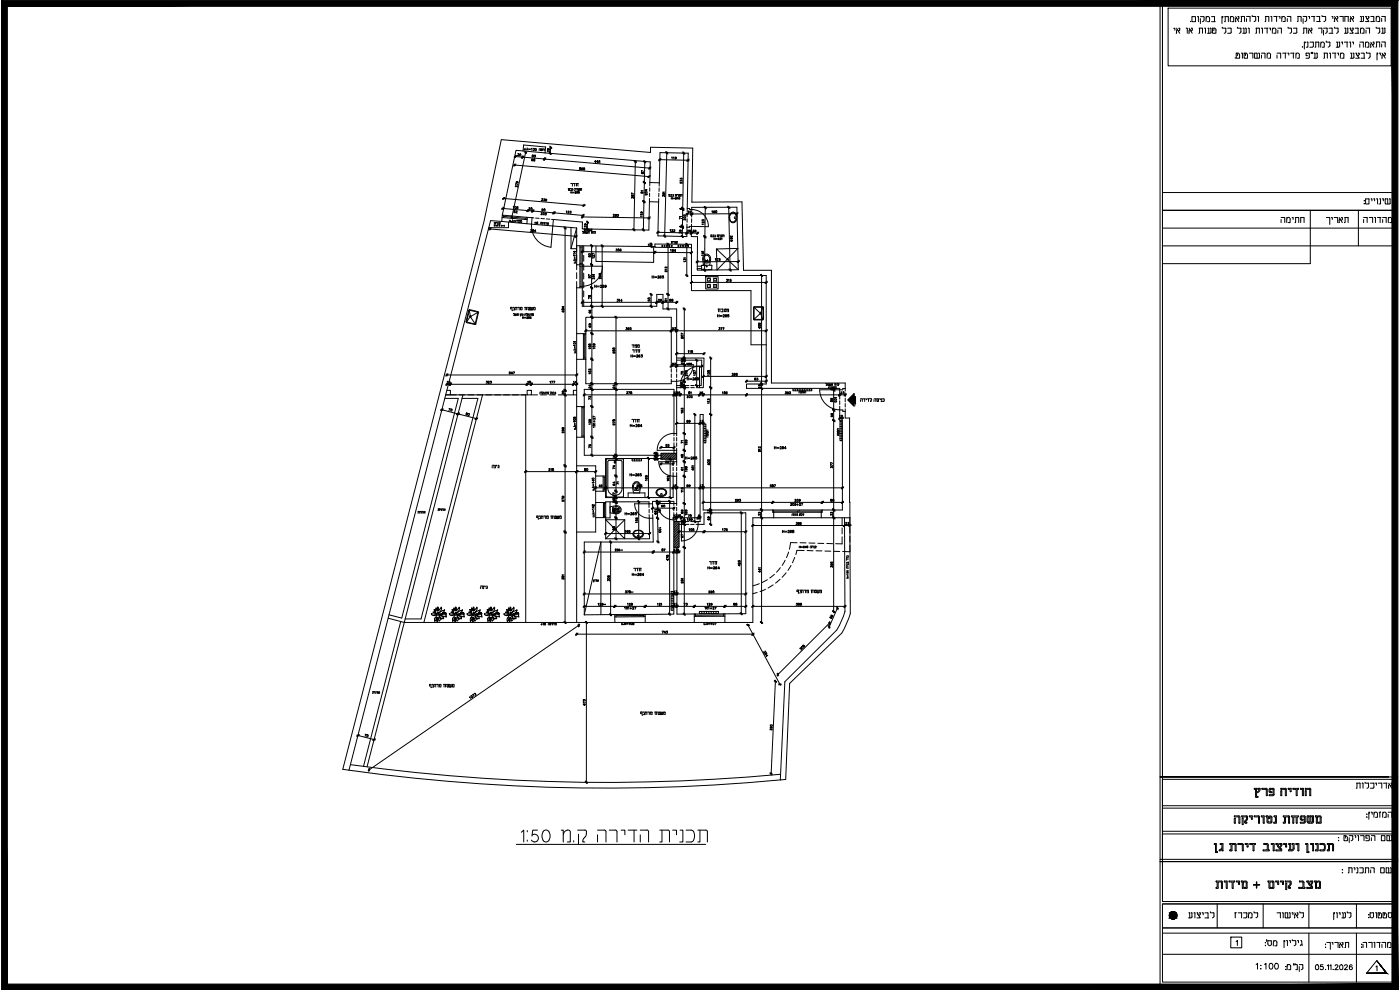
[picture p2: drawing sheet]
<svg xmlns="http://www.w3.org/2000/svg" width="420mm" height="297mm" viewBox="0 0 420 297" stroke-linecap="round" stroke-linejoin="round" font-family="sans-serif">
<defs><g id="words">
<g font-size="4.9">
<text x="383.1" y="68.1">j,hnv</text>
<text x="408.2" y="68.1">nvsurv</text>
<text x="369.4" y="276.6">knfrz</text>
<text x="375.7" y="292.1">1:100</text>
</g>
<text font-size="4" x="156.3" y="65.3" transform="rotate(-90 156.3 65.3)">52</text>
<g font-size="3.5">
<text x="158.4" y="49.7">98</text>
<text x="170" y="57.1">jsr</text>
<text x="159.1" y="68.4">+6</text>
<text x="206.7" y="67.4" transform="rotate(-90 206.7 67.4)">202</text>
<text x="188.4" y="106.9">jsr</text>
<text x="205" y="120.6">202</text>
<text x="188.4" y="127.7">jsr</text>
<text x="207.1" y="142.9" transform="rotate(-90 207.1 142.9)">199</text>
<text x="186.6" y="146.8" transform="rotate(-90 186.6 146.8)">71</text>
<text x="186.6" y="154.9" transform="rotate(-90 186.6 154.9)">68</text>
<text x="207.1" y="155.9" transform="rotate(-90 207.1 155.9)">199</text>
<text x="189.1" y="172.5">jsr</text>
<text x="211.7" y="170.4">jsr</text>
<text x="130.2" y="185.9">g.</text>
<text x="135.5" y="185.9">g.</text>
<text x="140.8" y="185.9">g.</text>
<text x="146" y="185.9">g.</text>
<text x="151.7" y="185.9">g.</text>
</g>
<g font-size="3.1">
<text x="179.2" y="78.7" transform="rotate(-90 179.2 78.7)">127</text>
<text x="179.2" y="85" transform="rotate(-90 179.2 85)">241</text>
<text x="161.2" y="188.7">+10</text>
</g>
</g></defs>
<!-- layer: 05 -->
<g fill="none" stroke="#000" stroke-width=".3">
<path d="M207.6 60.6h15.1l.4 20.5h8.4v33.8h22.2v1.7h-.8v.4h-.9v-.5h-1v-.4h-2.3v.4h-24.7v-1.3h6v-32.5h-22.5v-9.4l-10.9-.1v.8l-23.5-.3v-5.3l-7.2-.6 .2-1.9 8.7 .7v2.1h.5v.5h2.3v-.5l17.1 .3 .2-8.5 2.8 .1-.3 10.2 8.7 .2 .1-2.8M207.6 62.9v-.7h13.5l.5 18.7-12.3 .2v-10.1h-1.8v-3.1M207.6 60.6l.3-16.2-12.7-.2v1.5l-44.7-3.8-5.2 24.4-42.4 164.5 1.8 .3 42.5-164.9 3.4 .2 .1-1.9 4.2-19.4 2.1 .2 .1-1.8 6.6 .6-.1 1.8 31.6 2.7-.2 6.2h2.9l.2-9 8.4 .2-.3 16.6M173.1 86.3h1.7v5.6h22.3v-3.6h1.9v4.4h4.1v16.7h-1.6v-14.2h-25.7v4.9h-2.7zM173.1 107.8h2.7v7.3h25.7v-.7h1.6v15.7h-.8v-13.3h-27v5.2h-2.2zM203.1 107.4h8.2l-.2 8.9h-1.2v-.6h.5l.2-7.6h-7.5M203.1 115.7h1.1v.6h-1.1M198.4 136.6h-23.1v-5.4h-2.2v8.6h5.7v3h2.9v-5.2h16.7M202.3 136h-3.9v1.8h4.7M202.3 136v-.9h.8v3.4h-1.1v-.7M202.3 136h.8M210.1 124.4h.9v28.6h20.9v.7h.3v1.6h-6.3v31.5h-8.3v-2.6l6.2-.1v-30.2h-12.5v3.4h-1.8v-.8h.6z"/>
<path d="M252 123h.9v.4h.8v2h1.3l.1 29.9h-8.6v-1.6h.3v-.7h6v-26.9h-.8zM173.1 159.6h5.7v-4.3h3v6.4h13.1v-6.2h1l.1 7.1h-20.7v21.9l9.2-.1v2.4h-11.4zM178.8 147.4h2.9v1.9h20.3v-6.4h1.1v8.2h-.9v-.7h-6.4v.8h-1v-.6h-13v.2h-3zM202.2 156.5h2.3v.8h-.7M203.1 156h-.9v28.3h-8.6v2.5h14.8v-2.6l-5.2 .1v-20.1M203.8 156.5v7.7h-1.6"/>
</g>
<!-- layer: 3 -->
<g fill="none" stroke="#000" stroke-width=".3">
<path d="M178.9 73.8v4.6l17.3 .3v-4.7M207.5 82.7v4.5h17.9v16.2h4.6M211.8 83h3.7v3.7h-3.7zM211.8 83h.1M212.2 83.4l.3 .3M212.2 85.3l.3 .2M212.5 84.2l-.3 .2M212.5 86l-.3 .3M213 84.2l.2 .2M213 86l.2 .3M213.2 83.4l-.2 .3M213.2 85.3l-.2 .2"/>
<path d="M214.1 85.3l.2 .2M214.1 83.4l.2 .3M214.3 84.2l-.2 .2M214.3 86l-.2 .3M214.8 86l.3 .3M214.8 84.2l.3 .2M215.1 83.4l-.3 .3M215.1 85.3l-.3 .2"/>
<circle cx="212.7" cy="83.9" r=".49"/>
<circle cx="212.7" cy="85.8" r=".49"/>
<circle cx="214.6" cy="83.9" r=".44"/>
<circle cx="214.6" cy="85.8" r=".44"/>
</g>
<!-- layer: 02 -->
<g fill="none" stroke="#000" stroke-width=".3">
<path d="M150.6 66.4l7.5 .7M150.7 65.3l7.5 .6M150.7 64.5l7.6 .7M151.1 64.6l-.1 .7M151.1 64.9l6.8 .6M157.9 65.2v.7M173.1 73.7v5.7h1.7M174 79.9h.8M174 79.1h.8M174 74.1h.8M174 73.8v12.5M174.4 74.1v5"/>
<path d="M174.4 79.9v6M174.8 73.8v12.5M174 85.9h.8M173.1 100.1v7.7M175.1 107.4h.7M175.1 100.4h.7M175.1 100.1v7.7M175.5 100.4v7M175.8 100.1v7.7M173.1 122v9.2M174.6 130.8h.7M174.6 122.3h.7"/>
<path d="M174.6 122v9.2M175 122.3v8.5M175.3 122v9.2M178.8 142.8v4.6M178.8 150.8v4.5M181 147h.7M181 143.2h.7M181 142.8v4.6M181.1 155h.7M181.1 151.1h.7M181.1 150.8v4.5M181.4 143.2v3.8"/>
<path d="M181.4 151.1v3.9M181.7 142.8v4.6M181.8 150.8v4.5M231.9 153h14.9M232.2 153v.7h14.3v-.7M232.2 153.4h14.3M232.2 155.3h14.3M239.3 153.4v.3M239.9 153v.4M253.4 155.3l.2 28.2M255.1 155.3l.1 28.7M184.5 186.8h9.1"/>
<path d="M184.9 184.4v.7M193.3 184.3v.7M193.3 184.7h-8.4M193.6 184.3l-9.1 .1M193.6 185l-9.1 .1M208.4 186.8h9.2M208.7 184.2v.7M217.2 184.2v.7M217.2 184.5l-8.5 .1M217.6 184.2h-9.2M217.6 184.9h-9.2M251.1 189.1l-15.6 15.4-1.3 29.5"/>
<path d="M253.6 183.5l-1.1 2.8-1.4 2.8M255.2 183.9l-1.1 3.1-1.5 3-15.6 15-1.2 28.9-1.6 .1M104.7 231.1a553.7 553.7 0 0 0 129.5 2.9M105.2 229.4a560.1 560.1 0 0 0 129.1 2.9"/>
</g>
<!-- layer: 02DASH -->
<g fill="none" stroke="#000" stroke-width=".3">
<path d="M194.9 57.9v1.1M194.9 59.5v1M195 56.3v1.1M195 54.8v1M197.7 59.6v1M197.7 58v1M197.8 56.4v1M197.9 54.8l-.1 1.1M164 65.7l1 .1M165.5 65.8l.6 .1M173.1 73.7v1.9M173.1 76.5v1.8"/>
<path d="M173.1 79.1v1.8M175.2 73.8v1.9M175.2 76.6v1.8M175.2 79.3v1.8M173.1 81.8v1.8M173.1 84.5v1.8M175.2 81.9v1.8M175.2 84.6v1.8M175.2 87.3v1.8M175.2 89.9v2M135.2 118.5h1.7M137.8 118.5h1.8"/>
<path d="M140.5 118.5h1.7M143.1 118.5h1.8M145.8 118.5h1.8M148.5 118.5h1.7M151.1 118.5h1.8M153.8 118.5h1.8M156.5 118.5h1.7M159.5 118.5h1.8M162.2 118.5h1.8M164.9 118.5h1.8M167.6 118.5h1.7M170.2 118.5h1.9"/>
<path d="M201.5 109.4v.7M201.5 110.6v1.1M201.5 112.2v1.1M201.5 113.8v.6M203.1 109.4v.7M203.1 110.6v1.1M203.1 112.2v1.1M203.1 113.8v.6M204.2 115.7h1M204.2 116.3h1M205.7 115.7h1.1M205.7 116.3h1.1"/>
<path d="M207.3 115.7h1.1M207.3 116.3h1.1M208.9 115.7h1M208.9 116.3h1M252 117v1.1M252 118.6v1.1M253.7 116.6v.7M253.7 117.9v1M253.7 119.5v1.1M202 138.5v1.1M202.3 130.1v.7M202.3 131.3v1"/>
<path d="M202.3 132.9v1M202.3 134.5v.6M203.1 130.1v.7M203.1 131.3v1M203.1 132.9v1M203.1 134.5v.6M252 120.3v1.1M252 121.9v1.1M253.7 121.1v1M253.7 122.7v.7M194.8 151.2v1.1M194.8 152.8v1.1"/>
<path d="M194.8 154.4l.1 1.1M195.8 151.2l.1 1.1M195.9 154.4v1.1M195.9 152.8v1.1M202 140.2v1.1M202 141.8v1.1M202.2 151.1v.6M202.2 152.2v1.1M202.2 153.8v1.1M202.2 155.4v.6M204.5 157.3h.6M205.7 157.3h1.1"/>
<path d="M207.3 157.3h1M207.3 156.5h1M208.9 157.3h.6M208.9 156.5h.6M252.7 155.3v2.2M252.7 158.4v1.8M255.1 155.3v2M255.1 158.2v1.8M227.2 177.8l-1.3 .3M227.9 175.1l-2 .7M229.7 176.8l-1.6 .7M230.3 173.9l-1.6 .9"/>
<path d="M232 175.5l-1.5 .9M232.4 172.3l-1.4 1.1M234.1 173.8l-1.4 1.1M234.2 170.3l-1.2 1.4M235.6 168.1l-.9 1.6M235.9 171.9l-1.2 1.3M236.7 165.6l-.6 1.7M237.4 169.7l-.9 1.4M238.5 167.2l-.7 1.7M239.2 162.8h-1.9l-.4 2M240.1 162.8l1.8 .1M241.3 165.2l-2.1-.1-.4 1.3"/>
<path d="M242.2 165.2l1.8 .1M242.8 162.9l1.8 .1M244.9 165.3h1.8M245.4 163l1.8 .1M247.6 165.3l1.7 .1M248.1 163.1h1.8M250.2 165.4l1.8 .1M252.7 161.1v2.1l-1.9-.1M255.1 163.6v2l-2.2-.1M255.1 160.9v1.8"/>
</g>
<!-- layer: 01 -->
<g fill="none" stroke="#000" stroke-width=".3">
<path d="M157 45.3l6.6 .6M152.6 66.7v1.6h-5.9M159.5 67.3l6.4 .5M171.4 68.4v6.2M171.4 74.6h1.7M173.1 68.4l-1.7 6.2M196.6 74v.2l10.9 .1M133.5 119.5h4l-16.9 65.9-3.8-.9M133.8 118.5h24v68.3M138.6 119.5h4.8l-17 66.2h-4.8M138.9 118.5l-28.7 111.6M144.8 118.5l-17.6 68.3"/>
<path d="M173.1 139.8v19.8M181.8 155.4h1.3M188.5 149.3v-1.4h5v1.4M116.5 185.5l4.8 1.3h51.8M120.3 186.5l-11.2 43.4M180.3 184.4v-21.8l-5 21.9"/>
</g>
<!-- layer: DIM -->
<g fill="none" stroke="#000" stroke-width=".3">
<path d="M151.2 59.5l24 2.1M154.5 49.5l40.2 3.5M154.7 55.4l.1-.4 .6 .4M154.7 47l2.1 .1M155.2 54.5v.3h-.3l.1-.3 .4 .1v.3M155.3 55.7l-.1 .5-.3-.5-.3 .2 .2 .1M155.4 46.1h.3l-.2 .2 .2 .3-.2 .2-.2-.2M156.9 47.1l6.5 .6M157.3 44.5v.4l.3-.1M157.6 44.5v.4M157.7 45.8l-4.1 19.3M157.9 44.9h.1"/>
<path d="M158.2 44.4v.6M158.3 44.8l.2 .2M158.5 44.6l-.3 .3M158.7 44.9h.5M158.7 44.7h.6M159.5 44.6l.2-.1-.1 .6M160.1 44.5l.3 .1-.2 .2 .2 .3-.5-.1M162.6 59.6h.3l-.2 .2 .2 .3-.2 .2-.3-.2M163.2 59.6l.3 .1-.2 .2 .2 .2-.5 .1M163.5 47.7l31.4 2.7M164.1 59.9l-.4 .2 .2-.4a.29 .29 0 0 1 .1 .4 .29 .29 0 0 1-.3 .2M164.3 44.6v.3h.2a.23 .23 0 0 1 .1-.3 .23 .23 0 0 1 .3 0l-.1 .4"/>
<path d="M164.9 45.2v.4l-.4-.4-.2 .1 .1 .2M165.3 44.3l-.2 1.7M174.2 50.3h-.3v.2a.25 .25 0 0 1 .4 .1 .25 .25 0 0 1-.1 .3 .25 .25 0 0 1-.4-.1M174.8 50.4a.3 .3 0 0 0-.4 .2 .3 .3 0 0 0 .4 .4v-.3h-.3M175.2 50.4l.3 .3-.2 .3-.3-.2 .5-.4zM178.9 48.5h-.5l.4-.4-.1 .7M179.5 48.6l-.5-.1 .4-.3-.1 .6M180 48.2h-.3v.2a.25 .25 0 0 1 .4 .1 .25 .25 0 0 1-.1 .3 .25 .25 0 0 1-.4-.1M189.6 58.5l-.1 .3 .5-.3 .1 .4h-.2zM190.2 59.1v.4l-.6-.4 .1 .4M190.2 58.2l-.7-.3v.4M190.7 48.5l-.5 20.4"/>
<path d="M192.4 57.6v.3l.4-.3 .2 .3-.3 .1zM192.5 51.8v.3l.5-.4 .1 .4h-.2zM193 57.2h-.6l.1 .2M193.2 51.4l-.7-.3v.4M193.4 54.8l-.1 5.6M193.5 48.6l-.1 6.1M193.7 58.5h.1M194 56.8v.5l-.4-.3h.6M194.2 58.1v.4l-.4-.4-.2 .1 .1 .3M198.1 47.9l8.3 .2M198.9 59v-.4l.2 .2 .2-.2 .1 .4M198.9 58v.3h.2a.23 .23 0 0 1 .1-.3 .23 .23 0 0 1 .3 .1l-.1 .3"/>
<path d="M199.6 57.6h-.7l.1 .2M200.1 45.9l-.6 24.9M201.6 47.2l.1-.1v.6M202.1 47.2l.1-.1v.6M202.9 47.3l-.3 .1v-.3l.3 .1v.3l-.1 .2h-.2M204.1 54.4v-.4l.2 .2 .3-.2 .2 .2-.2 .3M204.1 53.7v-.2l.2 .1 .3-.2 .2 .2-.2 .2M204.7 54.6v.5l-.5-.5-.1 .3 .2 .1M205.2 46l-.3 16.5M147.1 68.7l25.7 2.2M151 62.6l7.3 .6M155.1 66.1l.1-.1v.7"/>
<path d="M155.6 66.2l.3-.1-.4 .6h.5M158.5 63.2l1.4 .1M158.7 62.4h.1M158.7 62.4l.3-.1 .1 .2-.4 .4 .4 .1M159.9 63.3l6.3 .6M159.9 63.3h.1M162.4 63.9l.2-.1 .1 .2-.4 .4h.4M163 62.9h-.4l.1-.3a.3 .3 0 0 1 .3 .4 .3 .3 0 0 1-.4 .2M163.6 63.9h.4l-.3 .2 .3 .3-.3 .1-.2-.1M166.3 63.9l8.6 .7M169.6 68.4v71.3M169.9 63.4l.2-.1-.1 .6"/>
<path d="M170.4 63.4l.3-.1 .1 .2-.5 .5h.5M171.1 63.4h.3l-.2 .2 .2 .2-.1 .2-.3-.1M172.1 78.1h.6M172.3 78.6h.4M172.3 77.8l.3 .3M172.4 77v.6M172.5 75.3v.5l-.4-.3h.6M172.6 77v.6M172.6 78.6l.1 .3-.4 .1M172.7 78.3h.1M172.7 76.6h-.6l.1 .2M172.7 76.1h-.6l.1 .2"/>
<path d="M172.7 77.8l-.2 .2M174.8 75.5l21.7 .2M174.9 65.1l19.8 .3M175.6 67.2l.2 .2-.3 .1 .1-.3 .4 .1-.1 .2M176 67.8v.4l-.4-.4h-.2l.1 .3M176.3 66.7v2M177.5 73.8v5.6M177.5 79.5v6.8M180.7 73.8v18M184 64.5l.1-.2 .3 .1-.4 .5 .4 .1M184.7 64.3l.3 .5-.1 .2-.3-.3 .4-.3zM184.9 74.7h.3l-.2 .2 .3 .2-.2 .2-.3-.1"/>
<path d="M186.4 74.8l-.3-.1v.3v.3h.3v-.3l-.3 .1M192.4 63.6l.2 .3h-.3l.1-.3h.2l.3 .1-.1 .3M192.9 64.8h-.7l.2 .2M192.9 64.3h-.7l.2 .2M193.3 60.6l-.2 8.3M195.2 73.8h-.7l.1 .1M195.2 73.3h-.7l.1 .1M195.5 73.1v1M196.6 75.7l10.8 .1M197.5 69.7l8.5 .2M200.5 73.3v15M201 69l.2-.1v.6"/>
<path d="M201.2 75l.2-.2v.7M201.6 69l.3-.1-.4 .6h.5M202.1 74.8h-.3v.3l.3 .2v.2l-.4-.2M202.2 69l.2-.1 .2 .2-.5 .4h.5M202.8 75.3h-.5l.3-.5v.7M203.8 70v-.4l.3 .2 .2-.2 .2 .2-.1 .2M204.1 69l.1 .4-.3-.2a.29 .29 0 0 1 .3-.2 .29 .29 0 0 1 .2 .4M204.8 68.2v2.7M205.2 78v-.3l.2 .2 .3-.2v.4M205.8 78.5h-.6l.1 .1M205.8 77.4h-.6l.1 .1M206.1 73.4v9.2"/>
<path d="M206.2 69.9h1.3M206.4 69.1l.1-.1v.6M207.3 69.2l-.3 .2-.1-.3h.4l-.1 .5-.3-.1M207.6 69.9l1.7 .1M208 69.2l.3-.1-.4 .6h.5M208.9 69.1l-.2-.1a.3 .3 0 0 0-.2 .4 .3 .3 0 0 0 .3 .2v-.3l-.3 .2M210.7 66.2v-.3l.2 .2 .3-.2 .1 .2-.1 .2M211 75.7v.5l-.4-.3h.6M211.2 76.5h-.6l.1 .2M211.2 75.4h-.6l.1 .2M211.3 67.3h-.6l.1 .1M211.3 66.5v.5l-.4-.5-.2 .1 .1 .3"/>
<path d="M211.5 71.1v9.9M211.7 62.3l-.2 8.7M213.6 63.4l.2-.2v.7M214.5 63.4l-.2 .3-.1-.4 .3 .1-.1 .5-.2-.1M214.6 77.7l.2-.1v.6M215.1 77.6h.5l-.3 .6M215.8 77.6h.3l-.2 .2 .3 .2-.2 .2-.3-.1M218.7 62.3l.4 18.7M219.2 72.3h.7l-.5-.3 .1 .4M219.4 71.4l.2 .3h-.4a.3 .3 0 0 1 .4-.3 .3 .3 0 0 1 .2 .3M219.7 70.8l.1 .3-.6-.3v.4M221.1 64.1l-13.4 .1"/>
<path d="M221.5 78.5l-12.2 .1M168.7 92.6v.3l.4-.3h.2v.3zM168.7 93.2a.3 .3 0 0 0 .3 .4 .3 .3 0 0 0 .3-.3h-.3l.1 .3M169.1 91.9v.5l-.4-.3h.6M174.8 90.7h22.3M175.9 99.3h25.5M176.7 88.6v.4l.3-.4 .2 .1v.3l-.2 .1zM176.8 97.8h-.1a.3 .3 0 0 0 .3 .4 .3 .3 0 0 0 .3-.4h-.3l.1 .4M176.8 93.1h-.1a.3 .3 0 0 0 .3 .4 .3 .3 0 0 0 .3-.4h-.3l.1 .4M176.9 97.1l.2 .3-.3 .1 .1-.4 .4 .1-.1 .3M177.1 93.6v.5l-.4-.3h.6M177.2 89.5l-.6-.3v.4"/>
<path d="M177.5 86.4v5.4M177.6 92v3.2M177.6 95.2v4.9M179.8 82.7v.3h.2a.24 .24 0 0 1 .1-.3 .24 .24 0 0 1 .3 0l-.1 .3M179.8 82.1v.3h.2a.23 .23 0 0 1 .1-.4 .23 .23 0 0 1 .3 .1l-.1 .4M180.4 83.2v.5l-.5-.4-.1 .2 .2 .1M184.9 95.2v19.9M185.2 89.8h.3l-.1 .2 .2 .2-.2 .3-.2-.2M185.8 89.9l.1-.1v.7M186.7 90.2h-.4l.3-.4v.7M187.9 98.3h.3l-.2 .2 .3 .2-.3 .3-.2-.2M188.8 98.4v-.1a.3 .3 0 0 0-.4 .3 .3 .3 0 0 0 .3 .3v-.3l-.3 .1"/>
<path d="M194.5 90v.3h.3v-.4h.2v.5M195.4 88.4v3.4M197.1 90.7h1.8M197.6 89.9h.3l-.4 .6h.5M198.5 89.9l-.1-.1a.32 .32 0 0 0-.3 .3 .32 .32 0 0 0 .4 .3l-.1-.4-.3 .2M199 90.7h4M199.6 90.1v.1a.3 .3 0 0 0 .3 .3 .3 .3 0 0 0 .3-.4h-.4l.2 .4M199.7 81.5h.1M200.2 89.6h-.6l.1 .2M200.2 81.1v.5l-.5-.4-.1 .1 .1 .2M200.2 80.8h-.6l.1 .2M200.2 80v.5l-.5-.4-.1 .1 .1 .2"/>
<path d="M200.5 88.4v4.3M201.3 89.8h-.3l.1 .2a.23 .23 0 0 1 .3 .1 .23 .23 0 0 1-.2 .3 .23 .23 0 0 1-.2-.1M201.5 99.3h1.5M201.6 89.8l.4 .4-.2 .3-.3-.3 .5-.3zM201.8 98.5h.1M201.8 98.5l.3-.2v.2l-.3 .5h.4M202.4 98.3h.4l-.2 .2 .2 .4-.4-.1M203.2 99.3h26.7M205.4 92.7v23.6M207.6 84.7h22.3M215.7 98.3h.4l-.2 .2 .2 .2-.2 .3-.2-.2M216.3 98.3h.4l-.3 .7"/>
<path d="M216.9 98.3h.4l-.3 .7M218 83.8h.4l-.2 .3h.2a.24 .24 0 0 1-.1 .3 .24 .24 0 0 1-.3 0M218.6 83.9l.1-.1v.6M219.4 83.8h-.3v.3a.23 .23 0 0 1 .4 0 .23 .23 0 0 1-.1 .3h-.3M227.6 97.6v.3h.3v-.3h.3l-.1 .3M227.6 97l.1 .3 .3-.4 .3 .3-.3 .2zM228 98.1v.5l-.4-.4h.7M228.6 82.7v33.8M134 115.3h1.2M134.2 112.5h38.8M134.2 114.5l.2-.1v.6M135 114.4h-.3v.2h.3l.1 .3h-.4"/>
<path d="M135.3 115.3h37.8M145.9 114.4h.4l-.2 .2 .2 .2-.4 .1M146.5 114.5l.4-.1-.4 .6h.4M147.2 114.4h.3l-.2 .2 .2 .2-.4 .1M153.2 111.6h-.4l.4 .5h-.4M153.8 112h-.4l.3-.4v.6M154 111.6h.4l-.3 .6M158.4 114.5l.1-.1v.6M158.9 114.4l.4 .4-.2 .2-.2-.3 .4-.2zM165 114.5l.2-.1v.6M165.5 114.4h.4l-.3 .6M166.1 114.4h.4l-.3 .6"/>
<path d="M168.9 117.3l.1 .4h-.3a.3 .3 0 0 1 .3-.4 .3 .3 0 0 1 .3 .4h-.1M169.3 118.1h-.6l.1 .1M172.1 114.5l.2-.1v.6M172.1 105h.7M172.3 105.6h.5M172.3 104.7l.3 .3M172.4 104v.5M172.6 104v.5M172.6 105.6l.2 .2-.5 .1M172.7 105.3h.1M172.8 103.6h-.7l.2 .1M172.8 102.5h-.7l.2 .1"/>
<path d="M172.8 104.7l-.3 .2M173.1 114.8h-.5l.3-.4v.6M173.1 115.3h.1M175.4 118.5h48.6M176.7 119.2v-.3l.3 .2 .2-.2v.4M176.7 111.1v-.4l.3 .2 .2-.2v.4M176.8 103.2v.4l.3-.4h.2v.3l-.2 .1zM177.1 115.4v.5l-.4-.3h.6M177.3 119.8l-.6-.3v.4M177.3 116.1v.4l-.5-.4-.1 .3 .2 .1M177.3 112.1h-.6l.1 .1M177.3 104.5h-.6l.1 .2"/>
<path d="M177.6 100.1v7.6M177.6 107.9v7.2M177.6 115.2v1.6M177.6 116.9v5M178.2 103.2l.2 .2-.2 .2-.2-.3a.3 .3 0 0 1 .4-.2 .3 .3 0 0 1 .2 .4h-.1M178.6 104.5h-.6l.1 .2M183.9 105l.1 .4 .4-.5 .2 .3-.3 .2zM184.1 116.5h.1M184.1 105.9h.1M184.4 115.4v.5l-.5-.3h.7M184.6 116.1v.4l-.5-.4-.2 .1 .2 .3M184.6 105.6v.4l-.5-.4h-.2l.2 .3"/>
<path d="M184.9 115.2v1.6M184.9 116.9v25.9M188 117.5h.4l-.2 .3 .2 .2-.4 .1M188.6 117.5h.4l-.3 .7M189.3 117.6l.3 .5h-.4l.4-.4zM201.5 109.9h1.5M201.8 109.1h.1M201.8 109.1l.2-.1 .1 .1-.3 .5h.4M202.2 117.7l.2-.2v.7M202.4 109h.4l-.2 .2 .2 .3h-.4M202.7 117.7l.2-.2 .2 .2-.4 .5h.5M203.2 117.7l.1-.2v.7"/>
<path d="M203.2 106.1h8M203.2 109.9h7.4M204 117.5h-.3v.3h.3v.3h-.3M204.5 114.6v.4l.4-.4 .1 .4zM204.6 101.5h.1M204.6 115.8l.2 .3-.3 .1 .1-.4 .4 .1v.3M204.6 108.3l.2 .3-.3 .1v-.4h.4l.1 .4M204.6 107.6l.2 .3h-.3l.1-.3h.4v.3M205.1 115.3h-.7l.2 .2M205.1 112.3l-.7-.3v.4M205.1 109h-.7l.2 .2M205.1 101.2v.4l-.5-.4-.2 .1 .2 .2"/>
<path d="M205.1 100.2l-.7-.3v.5M205.4 116.4v13.6M206.1 109.1l.1-.1v.6M206.2 112.4v.4l-.5-.4v.4M206.5 105.3l.1-.1v.6M207 105.3l.1-.1v.6M207.6 109l-.4 .1v.4h.3v-.3l-.3 .2M207.8 105.2h-.3v.2a.24 .24 0 0 1 .3 0 .24 .24 0 0 1 0 .4 .24 .24 0 0 1-.3-.1M208.8 112.5h-.6l.1 .1M208.8 111.4l-.6-.3v.4M209.1 108.1v7.5M210.1 117.7l.1-.2v.7"/>
<path d="M210.9 117.6l-.1-.1a.3 .3 0 0 0-.3 .4 .3 .3 0 0 0 .4 .2v-.3l-.4 .2M211.1 112.9h18.8M212.3 111.2v.3h.3v-.1a.24 .24 0 0 1 .3-.3 .24 .24 0 0 1 0 .4M213 112.5h-.7l.2 .1M213 111.7v.5l-.5-.5-.2 .3 .2 .1M213.3 107.5v8.8M213.3 116.4v7.9M216.8 117.7l.1-.2v.7M217.3 117.6l.4 .5h-.4l.4-.4zM217.9 117.7l.1-.2 .3 .2-.4 .5h.4M219.7 112.2l.1-.2 .3 .1-.4 .6h.4M220.7 112.1l-.2-.1-.2 .3 .1 .3h.2l.1-.3-.4 .2"/>
<path d="M221.3 112h-.3v.3a.23 .23 0 0 1 .3 .1 .23 .23 0 0 1-.2 .3l-.2-.1M224.1 118.5h27.9M224.1 114.4h5.8M226.5 113.5l.4 .5h-.4l.4-.4zM227.1 113.4h.4l-.2 .3 .2 .2-.2 .2-.2-.2M227.8 115.4l.2 .4h-.4a.29 .29 0 0 1 .3-.4 .29 .29 0 0 1 .3 .4M228.3 116.2h-.7l.2 .1M228.6 116.6v36.3M235.7 117.5h.3l-.2 .3 .3 .2-.5 .1M236.6 117.8l-.3 .1 .1-.4a.3 .3 0 0 1 .3 .4 .3 .3 0 0 1-.4 .2M236.9 117.5h.3l-.1 .3 .2 .2-.4 .1M249.3 119.5v.3h.2a.23 .23 0 0 1 .2-.3 .23 .23 0 0 1 .2 .2l-.1 .2"/>
<path d="M249.4 116.6l-.1 .3 .3 .1 .3-.1v-.2l-.3-.1 .1 .4M250.2 116.4v.6M250.2 117v6M251.1 119.3h-.7l.2 .2M252.1 118.5h1.5M252.3 117.7l.4-.1-.4 .6h.4M253 117.5h.3l-.1 .3 .2 .2-.5 .1M132.7 123l4.7 1.2M134.7 122.5l.5 .1-.5 .6M137.5 124.2l5.4 1.4M140 123.9l.3 .5-.2 .2-.3-.3 .5-.3zM168.9 128.9l.1 .3h-.3v-.3h.5v.4"/>
<path d="M168.9 128.3l.1 .3h-.3a.3 .3 0 0 1 .3-.3 .3 .3 0 0 1 .3 .3l-.1 .1M169.3 129.5v.4l-.6-.3 .1 .3M169.6 139.8v19.8M172.1 128h.7M172.2 125.2v.3l.4-.4 .1 .4zM172.3 128.5h.5M172.3 127.7l.3 .3M172.4 126.9v.6M172.6 126.9v.6M172.6 128.5l.2 .3h-.5M172.7 128.2h.1M172.8 126.5h-.7l.2 .1"/>
<path d="M172.8 127.6l-.3 .2M176.8 133.4l-.1 .1a.3 .3 0 0 0 .3 .3 .3 .3 0 0 0 .3-.3h-.3l.1 .3M176.9 125.8l.2 .3-.3 .1 .1-.4 .4 .1-.1 .3M177.3 134.3l-.6-.3v.4M177.3 127.2h-.6l.1 .1M177.3 126.4v.5l-.5-.5-.1 .3 .2 .1M177.6 122v9.1M177.6 131.2v5.4M178.1 126.4h.5M178.3 126.1v.5M178.6 128.1h-.6l.1 .2M178.6 127h-.6l.1 .2"/>
<path d="M178.6 125.4v.4l-.5-.3-.1 .1 .1 .2M178.6 125.1l-.6-.3v.5M183.9 125.9v.4l.5-.4 .2 .3-.2 .1zM184.1 127.5h.1M184.4 139.6v.5l-.5-.3h.7M184.4 136.6v.5l-.5-.3h.7M184.6 137.4h-.7l.2 .1M184.6 127.1v.4l-.6-.3 .1 .3M184.6 126.8l-.7-.3v.4M194.6 137.6v11.7M196.4 135.8l.1 .4-.3-.3a.31 .31 0 0 1 .4-.1 .31 .31 0 0 1 .2 .4M196.6 136.6v.5l-.4-.3h.6"/>
<path d="M196.6 137.7v.5l-.4-.3h.6M196.8 137.4h-.6l.1 .1M197.1 135.9h.1M197.1 136v1.8M197.1 137.9h.1M198.4 134.3h3.8M198.4 139.2h3.6M200 138.3h-.3v.2a.24 .24 0 0 1 .3 0 .24 .24 0 0 1 0 .4 .24 .24 0 0 1-.3-.1M200.2 133.3h-.3l-.1 .3h.4v.3l-.4-.1M200.3 138.4l.4-.1-.4 .6h.4M200.8 133.3h-.4l.4 .6-.4-.1M201.1 137.9v11.4"/>
<path d="M203.2 127h7.9M204.4 122.8v-.3l.3 .2 .3-.2-.1 .4M204.5 136.3v.4l.5-.4v.4zM204.6 123.1l.2 .3h-.3l.1-.3 .4 .1v.2M204.9 136.9v.5l-.5-.3h.7M205.1 132.9l-.7-.3v.4M205.1 132.2h-.7l.2 .2M205.1 123.8h-.7l.2 .2M205.4 130.1v5M205.4 135.2v3.3M205.8 132.7l.2 .3h-.4a.28 .28 0 0 1 .3-.3 .28 .28 0 0 1 .3 .3M205.8 132l.1 .4-.3-.3a.31 .31 0 0 1 .4-.1 .31 .31 0 0 1 .2 .4"/>
<path d="M206.2 133.4h-.6l.1 .1M206.5 126.3l-.3 .2v-.4a.3 .3 0 0 1 .3 .3 .3 .3 0 0 1-.3 .3l-.1-.1M207.1 126.3l-.2 .2-.2-.1v-.2l.3-.1a.34 .34 0 0 1 .1 .4 .34 .34 0 0 1-.3 .2l-.1-.1M208.5 124.4v32M210.1 126.2l.2-.1v.6M210.7 126.1h.3l-.2 .3h.2a.24 .24 0 0 1-.1 .3 .24 .24 0 0 1-.3 0v-.1M212.3 120v-.3l.3 .2 .2-.2 .2 .1-.1 .3M212.8 139.1v.4l-.5-.3h.7M213 137.9v.4l-.6-.4 .1 .3M213 120.9h-.7l.2 .2M213 120.4h-.7l.2 .2M213.3 124.4v28.5"/>
<path d="M227.6 135.2v.3l.6-.3-.1 .3M228.3 134.8h-.7l.2 .1M228.3 134v.4l-.6-.3 .1 .3M249.3 120.2l.1 .3 .3-.4 .2 .3-.3 .1zM249.7 124.7v.4l-.4-.3h.6M249.7 124.1v.4l-.4-.3h.6M249.9 139.7l-.6-.4v.5M249.9 139.1l-.6-.3v.4M250.2 123.1v3M250.2 126.2v26.7M250.6 120.6h.1M251.1 120.2v.4l-.7-.3 .2 .3"/>
<path d="M251.9 125.5h.9M252 124.7l.1-.1v.6M252.5 124.7l.1-.1 .3 .1-.5 .5h.5M252.9 125.5h.1M157.8 141.5h15.2M164.7 140.7l.1-.1 .3 .1-.4 .6h.4M165.3 140.7l.1-.1v.7M166.1 140.6h-.3v.2a.24 .24 0 0 1 .4 .1 .24 .24 0 0 1-.1 .3 .24 .24 0 0 1-.4-.1M168.9 148.9l.1 .3h-.3a.3 .3 0 0 1 .3-.3 .3 .3 0 0 1 .3 .3l-.1 .1M169.3 150.1v.4l-.5-.4-.1 .3 .1 .1M169.3 149.8l-.6-.3v.4M169.6 159.7v27"/>
<path d="M173.1 141.5h5.6M175.5 140.6l.3 .4-.1 .3-.3-.3 .4-.3zM177.7 154.2h.7M177.7 146.2h.7M177.9 154.8h.5M177.9 153.9l.3 .3M177.9 146.8h.5M177.9 146l.3 .2M178 145.2v.5M178 153.1v.6M178.1 151.9v.5l-.4-.3h.7M178.1 144v.4l-.4-.3h.7"/>
<path d="M178.1 145.2v.5M178.1 153.1v.6M178.2 154.8l.2 .2-.5 .1M178.2 146.8l.2 .3h-.5M178.3 154.5h.1M178.3 146.5h.1M178.4 152.7h-.7l.1 .2M178.4 151.4v.4l-.6-.4v.4M178.4 144.8h-.7l.1 .1M178.4 153.9l-.3 .2M178.4 145.9l-.3 .2M178.8 146.4h2.9"/>
<path d="M180.2 145.9h-.5l.3-.5v.7M180.4 145.6l.3-.1-.4 .6h.5M181.8 146.4h21.3M183.9 158.7l.1 .3 .4-.4 .2 .3-.3 .1zM183.9 158.1l.1 .3 .3-.4 .3 .3-.2 .1zM183.9 150.8v-.3l.3 .2 .2-.3 .2 .2-.2 .3M183.9 149.5v.3l.5-.3 .2 .3-.2 .1zM184.1 148.8h.1M184.6 150.2h-.7l.2 .2M184.6 148.4v.5l-.5-.5-.2 .1 .2 .3M184.6 148.1l-.7-.3v.4M184.6 140.6l-.7-.3v.4"/>
<path d="M184.9 147.4v3.2M184.9 155.4v6.2M187.6 159.3l.1-.1v.6M188.2 159.2l.3 .3-.1 .3-.3-.2 .4-.4zM189.1 159.2h-.3l-.1 .2h.4a.23 .23 0 0 1 0 .3 .23 .23 0 0 1-.4 0M190.8 156v.3h.3l-.1-.3h.4l-.1 .4M190.9 155.4v.3h.4l.1-.3h-.3l.1 .3M191.1 145.6l.3-.1-.3 .6h.4M191.4 156.7h-.6l.1 .1M191.7 150.6v11M191.7 145.5l.4 .3-.1 .3-.4-.1 .5-.4zM192.6 145.4h-.3v.3a.24 .24 0 0 1 .4 0 .24 .24 0 0 1-.1 .4l-.3-.1"/>
<path d="M193.7 142.7v.3h.2a.23 .23 0 0 1 0-.3 .23 .23 0 0 1 .3 0 .23 .23 0 0 1 0 .4M193.8 143.3l-.1 .1a.3 .3 0 0 0 .2 .3 .3 .3 0 0 0 .4-.3h-.4l.2 .3M194.3 144h-.6l.1 .2M195.9 152.5h6.3M196.5 153.3a.3 .3 0 0 0 .2 .4 .3 .3 0 0 0 .4-.3l-.3-.1v.4M196.5 153.9l.1 .3h.4v-.2h-.3l.1 .2M196.9 152.8l.2 .1h-.7M197.2 150.3l.1 .1M197.3 151.2l.1 4.2M197.3 150.4v.8M197.4 155.5l.1 7M197.8 152.9l.2 .3h-.4a.3 .3 0 0 1 .3-.3 .3 .3 0 0 1 .3 .3l-.1 .1"/>
<path d="M198 150.3l.2 .1-.7 .1M198.1 153.5l.1 .2h-.6M198.2 158.3l.1 .1h-.6M198.9 151.8l-.3 .1v-.3a.28 .28 0 0 1 .3 .3 .28 .28 0 0 1-.3 .2h-.1M200.3 143.5l-.1 .1a.3 .3 0 0 0 .4 .2 .3 .3 0 0 0 .2-.3h-.3l.2 .3M200.9 144.2h-.7l.1 .1M200.9 142.8v.4l-.7-.3 .2 .3M201 150.5v33.7M202.1 145.6l.2-.2v.7M202.1 155.3h1M202.2 154.5h.2v.6M202.7 154.6l.4-.1-.4 .6h.4"/>
<path d="M202.9 145.4h-.3v.3a.23 .23 0 0 1 .4 0 .23 .23 0 0 1-.1 .4l-.3-.1M203.2 146.4h49.6M203.8 159.5h7.4M204.4 146.3v.4l.6-.4-.1 .4M204.6 155.3h5.6M205.1 157.2h-.7l.2 .2M205.1 147.5h-.7l.2 .2M205.1 147.1h-.7l.2 .1M205.4 142.9v8.1M205.4 156.5v7.7M206.5 145.7l-.3 .1v-.3a.3 .3 0 0 1 .3 .3 .3 .3 0 0 1-.3 .3l-.1-.1M206.8 158.7l.1-.1v.6"/>
<path d="M207.1 145.7l-.2 .2-.2-.4 .4 .2-.1 .4-.3-.1M208.2 158.6h-.3v.3a.23 .23 0 0 1 .4 0 .23 .23 0 0 1-.1 .3l-.3-.1M210 154.7l-.3 .1v-.3a.29 .29 0 0 1 .3 .3 .29 .29 0 0 1-.4 .2M210.1 145.6l.2-.2v.7M210.7 145.4h.3l-.2 .3h.2a.24 .24 0 0 1-.1 .4 .24 .24 0 0 1-.3-.1M211.1 150.7h20.8M211.3 159.5h12.5M212.6 155.1l.1 .4-.3-.1v-.2l.3-.1 .3 .2-.1 .2M212.8 155.6v.5l-.5-.3h.7M213 153.7h-.7l.2 .2M213 153v.4l-.6-.4 .1 .4M213.3 153v4.3"/>
<path d="M216.8 158.7l.2-.1v.6M217.3 158.6h.4l-.3 .6M218.3 158.7h-.1a.3 .3 0 0 0-.3 .2 .3 .3 0 0 0 .3 .3l.1-.3-.4 .1M220.7 150l.3-.1-.4 .5h.5M221.7 150l-.4 .2v-.4a.3 .3 0 0 1 .4 .3 .3 .3 0 0 1-.4 .3M221.9 149.8h.3l-.1 .3 .2 .2-.1 .1-.3-.1M222.5 153.9v30.2M226 157.7h27.4M227.6 154.6v-.3l.3 .2 .3-.2-.1 .4M227.6 154v-.3l.3 .2 .2-.2 .2 .1-.2 .3M228.6 153.1v2.2M228.6 155.4v31.3"/>
<path d="M231.5 145.4h-.3v.3a.23 .23 0 0 1 .3 0 .23 .23 0 0 1-.1 .4l-.3-.1M231.8 145.5l.4 .4-.1 .2-.4-.1 .4-.4zM231.9 150.7h14.8M232.3 145.4h.4l-.2 .7M237.3 151.2l.1-.2 .3 .2-.5 .5h.5M238.5 150l.2-.2 .2 .1-.4 .5h.5M238.8 151.2l-.2 .3-.1-.4h.3v.5h-.3M238.9 156.7h.4l-.2 .3 .2 .2-.1 .2-.3-.1M239.1 151.4h.5M239.4 151.1v.6M239.6 156.8l.3 .3v.3l-.4-.1 .1-.3 .3-.1zM239.9 151.2l.1-.2 .3 .2-.4 .5h.4"/>
<path d="M240.2 150l-.4 .2v-.4a.3 .3 0 0 1 .4 .3 .3 .3 0 0 1-.4 .3M240.5 156.8a.3 .3 0 0 0-.4 .3 .3 .3 0 0 0 .3 .3v-.4l-.3 .2M240.5 151h.4l-.3 .7M246.8 150.7h6M249.3 140.4v-.4l.2 .2 .2-.2 .2 .2-.1 .2M249.3 154.6v-.3l.2 .2 .3-.2v.4M249.3 154v-.3l.2 .2 .2-.2 .2 .1-.1 .3M249.3 149.8l.4 .4-.1 .2h-.3v-.2l.4-.3zM250.2 153.1v2.2M250.2 155.4v28M250.3 149.8h-.4v.3a.24 .24 0 0 1 .4 0 .24 .24 0 0 1-.1 .3l-.3-.1M253.5 157.7h1.5"/>
<path d="M253.7 156.9l.4-.1-.4 .6h.5M254.4 156.7h.4l-.2 .3 .2 .3h-.5M168.7 173.8v-.3l.2 .2 .3-.2v.4M168.7 172.9l.2 .3 .1-.3h.2l.1 .3zM169.3 172.5h-.6l.1 .2M175.4 178.2h48.4M175.4 165.6h20.6M181.9 160.1h13M182.3 174.3v-.4l.3 .2 .2-.2v.4M182.4 172.7l.1 .4h.4v-.3h-.3l.2 .3M183.3 162.7v21.7M184.6 164.8h.1"/>
<path d="M184.6 164.8l.4-.1-.4 .6h.4M185.6 164.9l-.3 .1v-.3a.29 .29 0 0 1 .3 .3 .29 .29 0 0 1-.4 .3M185.8 164.8l.1-.1v.6M186.8 165l-.1 .1-.3-.1-.1 .2M187.7 177.3h.3l-.2 .2 .2 .2-.4 .1M188.2 177.3h.4l-.3 .6M188.8 177.4l.5 .3-.1 .2-.4-.2 .4-.3zM190 177.6l-.6 .1M196.1 165.6h7.8M198.7 164.7l.4 .4-.2 .2-.3-.3 .4-.2zM199.2 164.7h.4l-.3 .6M200 166.6v.3h.3v-.3h.3l-.1 .3"/>
<path d="M200.4 167.7v.5l-.4-.3h.7M200.7 167.5l-.7-.3v.4M202.2 177.4l.2-.1v.6M202.2 164.8l.2-.1v.6M202.8 177.3h.3l-.2 .2 .3 .2-.5 .1M202.8 164.7h.3l-.2 .3 .3 .2-.2 .1-.3-.1M203.7 164.9l-.3 .1v-.3a.28 .28 0 0 1 .3 .3 .28 .28 0 0 1-.4 .3M204.5 173.9v.4l.4-.4 .1 .4zM204.6 174.9h.1M204.6 160.9l.2 .3-.3 .1v-.4h.4l.1 .4M205.1 174.5v.4l-.6-.3 .1 .3M205.1 173.6h-.7l.2 .1"/>
<path d="M205.1 160.6l-.7-.3v.4M205.4 164.3v19.9M212.7 177.4l.1-.1 .3 .1-.4 .5h.4M213.7 177.5l-.3 .2-.1-.3h.4v.4h-.4M221.5 168.2v.3l.3 .1v-.4h.3l-.1 .4M222 169.4v.4l-.5-.3h.7M222.2 168.8v.4l-.6-.3 .1 .3M228 171.3v.4l-.4-.3h.7M228 170.7v.4l-.4-.3h.7M228.3 170.4h-.7l.2 .1M249.3 170.2v-.4l.2 .2 .3-.2v.5M249.3 168.6v.4h.3v-.4l.3 .1-.1 .3"/>
<path d="M249.5 169.2l.1 .4-.3-.3a.33 .33 0 0 1 .4-.1 .33 .33 0 0 1 .2 .4h-.1M173.1 190.3h52.8M173.7 187.6l-62.9 43.4M175.4 181.9h9M176 186.8v47.8M179.5 181.1l.1-.1v.6M180 181.2l.3-.2-.3 .6h.4M181 181.2l-.4 .2v-.4a.28 .28 0 0 1 .4 .3 .28 .28 0 0 1-.4 .3M181.7 181.3v.1l-.4-.1-.1 .2M184.6 181.9h8.9M186.6 187v.4l.3-.1M186.9 187v.4"/>
<path d="M187.2 187.4h.1M187.4 186.8v.6M187.5 182.3l.1-.2v.7M187.5 187.2l.2 .2M187.7 187l-.3 .3M188 187.1h.5M188 187.3h.5M188.3 181.1l.2-.1v.6M188.6 182.3l.1-.2v.7M188.7 186.9l.2-.1v.6M188.8 181.2l.3-.2-.3 .6h.4M189.1 182.5h.5"/>
<path d="M189.3 182.2v.6M189.4 181l.4 .6h-.4l.1-.3 .3-.1v-.2zM189.9 182.3l.1-.2 .2 .2-.4 .5h.4M189.9 186.8l.4 .4-.1 .2-.4-.1 .4-.3zM190.5 182.1h.4l-.3 .7M193.7 181.9h14.6M197.3 181.1l.1-.1v.6M197.8 181.2l.4-.2-.4 .6h.4M198.4 181.1l.1-.1v.6M198.7 189.3h.4l-.3 .7M199.8 189.8h-.5l.3-.5v.7M200 189.3h.3l-.2 .3 .2 .3h-.4"/>
<path d="M202.2 181.1l.2-.1v.6M202.8 181h.3l-.2 .3 .3 .2-.2 .1-.3-.1M205.2 181h.5l-.3 .6M205.9 181h.3l-.1 .3 .2 .2h-.4M208.4 181.9h9.1M211.2 187v.4l.4-.1M211.5 182.3l.2-.2v.7M211.6 187v.4M211.8 187.4h.1M212.1 186.8v.6M212.2 181.1l.1-.1v.6M212.2 187.2l.2 .2"/>
<path d="M212.4 187l-.3 .3M212.6 182.3l.2-.2v.7M212.6 187.1h.6M212.6 187.3h.6M212.7 181.2l.4-.2-.4 .6h.4M213.1 182.5h.6M213.4 182.2v.6M213.4 186.9l.2-.1v.6M213.7 181.2l-.3 .2-.1-.3 .4 .1-.1 .4h-.3M214 182.3l.1-.2 .2 .2-.4 .5h.4M214.5 186.8h.5l-.4 .6M214.5 182.1h.5l-.4 .7"/>
<path d="M217.6 181.9h6.2M220.2 181l.4 .6h-.4l.4-.4zM220.8 181l.3 .6h-.3l.1-.3 .2-.1v-.2zM224.5 187.6l9.6 17.7M226 181.9h27.5M229.5 196l.6 .1-.2-.2v.4l-.3 .1zM229.6 195.4l.2 .2h-.6l.1 .3M229.9 196.9l.5-.3-.5-.1 .2 .5M239 181h.3l-.2 .3 .3 .2-.2 .1-.3-.1M239.6 181l.3 .6h-.3l.3-.4zM240 194.6l.2-.3 .1 .3h.3l-.1 .4h-.2M240.2 181l.3 .6h-.3v-.3l.3-.1v-.2z"/>
<path d="M240.9 193.7l.1 .2 .4-.2 .1 .3-.3 .1v-.5zM248.9 187l-15.4 15.4M249.1 185.1l.1 .3 .5-.2v.3h-.3v-.4zM249.5 184.5l-.1 .1a.31 .31 0 0 0 .2 .4 .31 .31 0 0 0 .4-.2l-.4-.2 .1 .4M251.3 182.5l-2.4 5.5M140.9 209.2v-.1l.4 .5M141.7 208.5l.4-.2 .1 .7M142.3 208.1l.2-.1v.3h.3l-.3 .3M175 210.3v-.4l.3 .2 .3-.2v.4M175.1 211.2l-.1 .1a.3 .3 0 0 0 .4 .3 .3 .3 0 0 0 .2-.4h-.3l.2 .4M175.7 210.8l-.7-.3v.4M231.1 219v-.3l.3 .2 .2-.2 .2 .1-.2 .3"/>
<path d="M231.4 218.1v.4l-.3-.2a.3 .3 0 0 1 .4-.2 .3 .3 0 0 1 .2 .3v.1M232.7 204.5l-1.3 27.6M107.5 220.7l4.7 1.2M109.6 220.3l.4 .1-.5 .5"/>
<circle cx="156.1" cy="46.5" r=".29"/>
<circle cx="160.8" cy="44.9" r=".29"/>
<circle cx="193.9" cy="57.7" r=".28"/>
<circle cx="156.4" cy="66.4" r=".3"/>
<circle cx="159.5" cy="62.6" r=".3"/>
<circle cx="163.2" cy="64.1" r=".3"/>
<circle cx="163.4" cy="63" r=".3"/>
<circle cx="185.4" cy="64.6" r=".28"/>
<circle cx="185.7" cy="75" r=".29"/>
<circle cx="214.9" cy="63.5" r=".29"/>
<circle cx="189.3" cy="98.6" r=".29"/>
<circle cx="194.8" cy="89.5" r=".28"/>
<circle cx="172.4" cy="103" r=".29"/>
<circle cx="177" cy="104" r=".3"/>
<circle cx="177" cy="111.5" r=".31"/>
<circle cx="178.3" cy="104" r=".29"/>
<circle cx="184.2" cy="104.5" r=".28"/>
<circle cx="204.7" cy="111.6" r=".28"/>
<circle cx="204.7" cy="100.8" r=".29"/>
<circle cx="205.9" cy="111.4" r=".28"/>
<circle cx="205.9" cy="112" r=".29"/>
<circle cx="206.8" cy="109.2" r=".29"/>
<circle cx="208.4" cy="111.9" r=".29"/>
<circle cx="250.7" cy="119.8" r=".28"/>
<circle cx="135.5" cy="123" r=".29"/>
<circle cx="140.7" cy="124.4" r=".3"/>
<circle cx="172.4" cy="125.9" r=".29"/>
<circle cx="178.2" cy="127.5" r=".28"/>
<circle cx="212.7" cy="138.7" r=".31"/>
<circle cx="176.2" cy="140.9" r=".3"/>
<circle cx="178" cy="143.6" r=".28"/>
<circle cx="197.9" cy="151" r=".31"/>
<circle cx="198" cy="159.6" r=".29"/>
<circle cx="198" cy="159" r=".29"/>
<circle cx="199.3" cy="151.8" r=".29"/>
<circle cx="207.5" cy="158.9" r=".28"/>
<circle cx="238.1" cy="151.3" r=".31"/>
<circle cx="239.4" cy="150.1" r=".28"/>
<circle cx="182.6" cy="173.5" r=".28"/>
<circle cx="214.1" cy="177.6" r=".31"/>
<circle cx="188.2" cy="182.4" r=".29"/>
<circle cx="189.4" cy="187.1" r=".28"/>
<circle cx="212.2" cy="182.4" r=".29"/>
<circle cx="214.1" cy="187.1" r=".28"/>
<circle cx="240.7" cy="194.3" r=".3"/>
<circle cx="141.6" cy="209" r=".29"/>
<circle cx="231.5" cy="217.7" r=".28"/>
<circle cx="110.3" cy="220.7" r=".29"/>
</g>
<!-- layer: 0 -->
<g fill="none" stroke="#000" stroke-width=".3">
<path d="M150.8 59.5h.4l-.4 .3M151.2 59.2v.3l.4-.2M151.5 59.6l-.3-.1v.4M154.1 49.5h.4l-.4 .3M154.3 46.9l.4 .1-.4 .3M154.5 49.2v.3l.4-.3M154.7 46.6v.4l.4-.4M154.8 49.6l-.3-.1-.1 .4M155 47h-.3v.3M156.5 47.1h.3v-.3v.3l.4-.3-.4 .3 .4 .1-.4-.1v.4v-.4l-.3 .3 .3-.3zM157.4 45.7h.3l-.1 .3M157.5 45.3l.2 .4 .1-.3"/>
<path d="M163.1 47.7h.3v-.3v.3l.4-.3-.4 .3h.4h-.4v.4v-.4l-.3 .3 .3-.3zM164.8 45.6l.3 .4h-.3M164.9 44.2h.4l-.1 .4M165 43.8l.3 .4v-.3M165.1 46.3v-.3l.3 .4M165.1 45.7v.3h.4M165.6 44.3l-.3-.1 .3 .4M190.3 48.5h.4l-.1 .3M190.3 48.1l.4 .4v-.3M191 48.5h-.3l.3 .3M193 54.4l.4 .3v-.3l.3 .7-.3-.4v.4v-.4h-.4h.4zM193.2 48.5h.3v.4"/>
<path d="M193.2 48.2l.3 .3v-.3M193.8 48.5h-.3l.3 .4M194.4 53.3l.4-.3-.1 .3M194.6 50.7l.4-.3-.1 .4M194.8 52.6v.4l-.4-.1M195 50.1v.3h-.4M195.2 52.6l-.4 .4h.3M195.4 50.1l-.4 .3h.3M197.7 47.9h.3l-.3 .3M198 47.6v.3l.4-.3M198.4 47.9h-.4v.4M199.8 45.8h.3v.4"/>
<path d="M199.8 45.5l.3 .3v-.3M200.4 45.8h-.3l.3 .4M204.8 46h.4l-.1 .3M204.9 45.6l.3 .4v-.4M205.5 46h-.3l.3 .3M206.1 48.4l.4-.3v.4M206.5 47.7v.4h-.4M206.8 47.7l-.3 .4h.3M146.7 68.7h.3l-.4 .3M147.1 68.4l-.1 .3 .4-.3M147.4 68.7h-.4v.3M150.6 62.5l.3 .1-.4 .3"/>
<path d="M151 62.2l-.1 .4 .4-.4M151.3 62.6h-.4v.3M158.1 63.5l.4-.3-.1 .3M158.5 62.9v.3l-.4-.1M158.8 62.9l-.3 .3h.3M159.5 63.3h.4l-.4 .3M159.9 63v.3l.3-.3M160.2 63.4l-.3-.1v.4M165.9 63.8l.3 .1 .1-.4-.1 .4 .4-.3-.4 .3h.4h-.4v.3v-.3l-.3 .3 .3-.3zM169.2 68.4h.4v.4M169.2 68.1l.4 .3v-.3M169.9 68.4h-.3l.3 .3"/>
<path d="M172.5 71.2l.3-.3v.4M172.9 70.6l-.1 .3h-.3M173.2 70.6l-.4 .3h.4M174.4 75.5h.4l-.4 .3M174.5 65.1h.3l-.3 .3M174.6 64.9l.4-.3v.4M174.8 75.2v.3l.3-.3M174.8 64.7v.4l.4-.3M174.9 61.9l.3-.3v.4M175 64.3v.3h-.4M175.1 75.5h-.3l-.1 .3M175.2 65.1h-.4v.3"/>
<path d="M175.3 61.3l-.1 .3h-.3M175.3 64.3l-.3 .3h.3M175.6 61.3l-.4 .3 .4 .1M175.9 68.4l.4 .3h-.4M176 66.7h.3v.3M176 66.3l.3 .4v-.4M176.3 68.4v.3h.3M176.3 69.1v-.4l.3 .4M176.7 66.7h-.4l.4 .3M177.2 79.4h.3v.4v-.4l.4 .4-.4-.4h.4M177.2 73.7h.3v.4M177.2 73.4l.3 .3v-.3"/>
<path d="M177.9 73.7h-.4l.4 .4M180.4 73.8h.3v.3M180.4 73.4l.3 .4v-.4M181.1 73.8h-.4l.4 .3M189.9 68.6l.3 .3h-.3M190.2 68.6v.3h.4M190.2 69.3v-.4l.4 .4M192.7 68.6l.4 .4h-.4M192.9 60.1l.4 .4v-.4v.4h.3h-.3l.3 .4-.3-.4v.4zM193.1 68.7v.3h.3M193.1 69.3v-.3l.3 .3M194.4 65.7l.4-.3v.4"/>
<path d="M194.8 65.1v.3h-.4M195.1 72.9l.4 .3h-.4M195.1 74h.4v.3M195.1 73.6l.4 .4v-.4M195.2 65.1l-.4 .3h.4M195.5 72.9v.3h.3M195.5 73.6v-.4l.3 .4M195.8 74h-.3l.3 .3M196.2 75.7h.3v-.3v.3l.3-.3-.3 .3h.3h-.3v.4v-.4l-.3 .4 .3-.4zM197.1 69.7h.3l-.3 .3M197.5 69.4l-.1 .3 .4-.3M197.8 69.7h-.4v.4"/>
<path d="M199.2 70.5l.3 .4-.4-.1M199.5 71.2v-.3l.3 .3M199.5 70.5v.4h.4M200.1 73.3h.4v.3M200.1 72.9l.4 .4v-.4M200.8 73.3h-.3l.3 .3M204.4 70.6l.4 .3h-.4M204.6 62.2l.3 .4-.3-.1M204.8 70.6v.3h.3M204.8 71.3v-.4l.3 .4M204.9 62.2v.4h.3M205.8 73.3h.3v.4"/>
<path d="M205.8 73l.3 .3v-.3M205.8 70.3l.4-.4-.1 .4M206.2 69.5v.4h-.4M206.5 73.3h-.4l.4 .4M206.5 69.6l-.3 .3h.3M207.1 76.1l.4-.3v.4M207.1 69.9h.4l-.4 .4M207.5 75.5v.3h-.4M207.5 69.6v.3l.4-.3M207.6 63.9v.3l.4-.3M207.8 75.5l-.3 .3h.3M207.9 69.9h-.4v.4"/>
<path d="M208 64.2h-.4v.3M208.9 78.6h.4l-.4 .3M209 70.3l.3-.3v.3M209.3 78.2v.4l.3-.4M209.3 69.6v.4h-.3M209.6 78.6h-.3v.3M209.7 69.6l-.4 .4h.4M211.3 62.3h.4v.3M211.3 61.9l.4 .4v-.3M211.5 71.4v-.4l-.3 .1h.3l-.3-.4 .3 .3v-.3v.4l.4-.1h-.4l.4 .4M211.5 71.4v-.3l.4 .3M212 62.3h-.3l.3 .3"/>
<path d="M218.4 62.2h.3v.4M218.4 61.9l.3 .3v-.3M219.1 62.2h-.4l.4 .4M220.8 64.5l.3-.4v.4M221.1 63.8v.3h-.3M221.2 78.8l.4-.3v.3M221.5 63.8l-.4 .3h.4M221.6 78.1v.4h-.4M221.9 78.1l-.3 .4h.3M174.4 90.7h.4l-.4 .3M174.8 90.4v.3l.3-.3M175.1 90.7h-.3v.4"/>
<path d="M175.5 99.3h.3l-.3 .3M175.8 98.9v.4l.3-.4M176.1 99.3h-.3v.3M177.2 86l.3 .3v-.3v.3h.4h-.4l.4 .4-.4-.4v.4v-.4h-.3h.3zM177.2 91.6l.3 .3h-.3M177.3 99.8l.3 .3v-.3v.3h.4h-.4l.4 .3-.4-.3v.3v-.3h-.3h.3zM177.3 94.9l.3 .3v-.3v.3h.4h-.4l.4 .3-.4-.3v.3v-.3h-.3h.3zM177.3 91.9h.3v.4M177.3 91.6l.3 .3v-.3M177.5 91.6v.3h.4M177.5 92.3v-.4l.4 .4M178 91.9h-.4l.4 .4"/>
<path d="M180.4 91.6l.3 .3h-.3M180.7 91.6v.3h.4M180.7 92.3v-.4l.4 .4M184.5 95.2h.4v.3M184.5 94.9l.4 .3v-.3M185.2 95.2h-.3l.3 .3M195.1 91.6l.3 .3h-.3M195.1 88.3h.3v.4M195.1 88l.3 .3v-.3M195.4 91.6v.3h.3M195.4 92.3v-.4l.3 .4M195.7 88.3h-.3l.3 .4"/>
<path d="M197.1 90.4v.3l.3-.3-.3 .3h.3h-.3v.4v-.4l-.3 .3 .3-.3h-.3h.3zM199 90.4v.3l.3-.3-.3 .3h.3h-.3v.4v-.4l-.4 .3 .4-.3h-.4h.4zM200.1 92.4l.4 .3h-.4M200.1 88l.4 .3v-.3v.3h.3h-.3l.3 .4-.3-.4v.4v-.4h-.4h.4zM200.5 92.4v.3h.3M200.5 93v-.3l.3 .3M201.1 99.3h.4v-.4v.4l.3-.4-.3 .4h.3h-.3v.3v-.3l-.4 .3 .4-.3zM202.7 91l.4-.3v.4M203.1 98.9v.4l.4-.4-.4 .4h.4h-.4v.3v-.3l-.4 .3 .4-.3h-.4h.4zM203.1 90.4v.3h-.4M203.5 90.4l-.4 .3h.4M205 92.7h.4v.3"/>
<path d="M205 92.4l.4 .3v-.3M205.7 92.7h-.3l.3 .3M205.8 82.3l.3 .4h-.3M206.1 82.3v.4h.4M206.1 83v-.3l.4 .3M207.1 84.7h.4l-.3 .4M207.5 84.4v.3l.4-.3M207.9 84.7h-.4v.4M211.1 80.7l.4 .4h-.4M211.5 80.7v.4h.3M211.5 81.4v-.3l.3 .3M218.8 80.7l.4 .3h-.4"/>
<path d="M219.1 80.7l.1 .3h.3M219.2 81.4v-.4l.3 .4M228.2 82.7h.4v.3M228.6 82.3v.4l-.4-.4M228.9 82.7h-.3l.3 .3M229.6 99.6l.4-.3v.3M229.6 85.1l.4-.4v.4M230 98.9v.4h-.4M230 84.4v.3h-.4M230.3 98.9l-.3 .4h.3M230.3 84.4l-.3 .3h.3M133.8 115.6l.3-.3v.3"/>
<path d="M133.8 112.5h.3l-.3 .3M134.1 114.9v.4h-.3M134.1 112.1v.4l.4-.4M134.5 114.9l-.4 .4h.4M134.5 112.5h-.4v.3M134.8 115.3h.4l-.4 .3M135.2 114.9v.4l.4-.4M135.6 115.3h-.4v.3M157.9 115.6l.3-.3v.3M158.2 114.9v.4h-.3M158.5 114.9l-.3 .4h.3M159.1 115.3h.4l-.4 .3"/>
<path d="M159.5 114.9v.4l.3-.4M159.8 115.3h-.3v.3M169.2 116.8l.4 .3h-.4M169.2 118.5h.4v.3M169.2 118.1l.4 .4v-.4M169.6 116.8v.3h.3M169.6 117.5v-.4l.3 .4M169.9 118.5h-.3l.3 .3M171.7 115.6l.4-.3v.3M172.1 114.9v.4h-.4M172.4 114.9l-.3 .4h.3M172.7 115.3h.4l-.4 .3"/>
<path d="M172.7 112.8l.4-.3v.3M173.1 114.9v.4l.3-.4M173.1 112.1v.4h-.4M173.4 115.3h-.3v.3M173.4 112.1l-.3 .4h.3M175 118.5h.3l-.3 .3M175.3 118.1v.4l.4-.4M175.7 118.5h-.4v.3M177.3 116.5l.3 .3v-.3v.3h.4h-.4l.4 .4-.4-.4v.4v-.4h-.3h.3zM177.3 114.8l.3 .3v-.3v.3h.4h-.4l.4 .4-.4-.4v.4v-.4h-.3h.3zM177.3 107.4l.3 .4v-.4v.4h.4h-.4l.4 .3-.4-.3v.3v-.3h-.3h.3zM184.5 116.5l.4 .3v-.3v.3h.3h-.3l.3 .4-.3-.4v.4v-.4h-.4h.4z"/>
<path d="M184.5 114.8l.4 .3v-.3v.3h.3h-.3l.3 .4-.3-.4v.4v-.4h-.4h.4zM201.1 109.9h.4l-.4 .3M201.5 109.5v.4l.3-.4M201.8 109.9h-.3v.3M201.9 118.8l.4-.3v.3M202.3 118.1v.4h-.4M202.6 118.1l-.3 .4h.3M202.7 106.1h.4l-.4 .4M202.7 118.5h.4v-.4v.4l.4-.4-.4 .4h.4h-.4v.3v-.3l-.4 .3 .4-.3zM203.1 105.7v.4l.4-.4M203.1 109.5v.4l.4-.4-.4 .4h.4h-.4v.3v-.3l-.4 .3 .4-.3h-.4h.4zM203.5 106.1h-.4v.4"/>
<path d="M205 116.3h.4v.4M205 109.4h.4v.4M205 116l.4 .3v-.3M205 115.3l.4 .4v-.4v.4h.3h-.3l.3 .3-.3-.3v.3v-.3h-.4h.4zM205 114.1l.4 .3h-.4M205 109.1l.4 .3v-.3M205 107.7l.4 .4v-.4v.4h.3h-.3l.3 .3-.3-.3v.3v-.3h-.4h.4zM205 107.1l.4 .3h-.4M205.4 114.1v.3h.3M205.4 114.8v-.4l.3 .4M205.4 107.1v.3h.3M205.4 107.8v-.4l.3 .4"/>
<path d="M205.7 116.3h-.3l.3 .4M205.7 109.4h-.3l.3 .4M208.7 115.3l.4 .4h-.4M208.7 108.1h.4v.3M208.7 107.7l.4 .4v-.4M209.1 115.3v.4h.3M209.1 116v-.3l.3 .3M209.4 108.1h-.3l.3 .3M210.3 118.1l-.4 .4h.4M210.3 110.2l.3-.3v.3M210.6 109.5v.4h-.3M210.7 118.5h.4l-.4 .3"/>
<path d="M210.7 112.9h.4l-.4 .4M210.9 106.5l.4-.4v.4M210.9 109.5l-.3 .4h.4M211.1 118.1v.4l.3-.4M211.1 112.6v.3l.3-.3M211.3 105.7v.4h-.4M211.4 118.5h-.3v.3M211.5 112.9h-.4v.4M211.6 105.7l-.3 .4h.3M212.9 116l.4 .3v-.3v.3h.4h-.4l.3 .4-.3-.4v.4v-.4h-.4h.4zM212.9 107.4h.4v.4M212.9 107.1l.4 .3v-.3"/>
<path d="M213.7 107.4h-.4l.3 .4M223.7 114.4h.3l-.3 .3M224 118.1v.4l.4-.4-.4 .4h.4h-.4v.3v-.3l-.3 .3 .3-.3h-.3h.3zM224 114v.4l.4-.4M224.4 114.4h-.4v.3M228.2 114.9l.4 .3h-.4M228.2 116.5h.4v.4M228.2 116.2l.4 .3v-.3M228.6 114.9v.3h.3M228.9 115.6l-.3-.4v.4M228.9 116.5h-.3l.3 .4M229.6 113.3l.4-.4v.4"/>
<path d="M229.6 114.7l.4-.3v.3M230 112.6v.3h-.4M230 114v.4h-.4M230.3 112.6l-.3 .3h.3M230.3 114l-.3 .4h.3M249.9 116.2l.3 .3h-.3M249.9 117h.3v.3M249.9 116.6l.3 .4v-.4M250.2 116.2v.3h.4M250.2 116.9v-.4l.4 .4M250.6 117h-.4l.4 .3M251.7 118.5h.3v-.4v.4l.3-.4-.3 .4h.3h-.3v.3v-.3l-.3 .3 .3-.3z"/>
<path d="M253.3 118.8l.4-.3v.3M253.7 118.1v.4h-.4M254 118.1l-.3 .4h.3M132.3 122.8l.3 .1-.4 .3M132.7 122.6l-.1 .3 .5-.2M133 123l-.4-.1-.1 .4M137.1 124.1l.4 .1v-.3v.3l.4-.3-.4 .3 .3 .1-.3-.1-.1 .3 .1-.3-.5 .2 .5-.2zM142.5 125.8l.5-.2-.1 .3M143 125.3v.3l-.4-.1M143.4 125.4l-.4 .2 .3 .1M169.2 139.4l.4 .4v-.4v.4h.3h-.3l.3 .3-.3-.3v.3v-.3h-.4h.4zM177.3 136.3l.3 .3h-.3"/>
<path d="M177.3 130.8l.3 .4v-.4v.4h.4h-.4l.4 .3-.4-.3v.3v-.3h-.3h.3zM177.3 121.7l.3 .3v-.3v.3h.4h-.4l.4 .3-.4-.3v.3v-.3h-.3h.3zM177.6 136.3v.3h.4M177.6 136.9v-.3l.4 .3M184.5 137.6h.4v.3M184.5 137.2l.4 .4v-.4M184.5 136.3l.4 .3h-.4M184.9 136.3v.3h.3M184.9 136.9v-.3l.3 .3M185.2 137.6h-.3l.3 .3M194.2 137.6h.4v.3M194.2 137.2l.4 .4v-.4"/>
<path d="M194.9 137.6h-.3l.3 .3M196.8 135.6l.3 .4h-.3M196.8 136.3l.3 .3v-.3v.3h.4h-.4l.4 .3-.4-.3v.3v-.3h-.3h.3zM196.8 137.2l.3 .4v-.4v.4h.4h-.4l.4 .3-.4-.3v.3v-.3h-.3h.3zM196.8 137.8h.3v.4M196.8 137.4l.3 .4v-.4M197.1 135.6v.4h.4M197.1 136.3v-.3l.4 .3M197.5 137.8h-.4l.4 .4M198 134.3h.4l-.4 .3M198 139.2h.4l-.4 .4M198.4 133.9v.4l.3-.4"/>
<path d="M198.4 138.8v.4l.3-.4M198.7 134.3h-.3v.3M198.7 139.2h-.3v.4M200.8 137.8h.3v.4M200.8 137.4l.3 .4v-.4M201.5 137.8h-.4l.4 .4M201.7 139.6l.3-.4v.4M201.9 134.6l.4-.3v.3M202 138.8v.4h-.3M202.3 133.9v.4h-.4M202.4 138.8l-.4 .4h.4M202.6 133.9l-.3 .4h.3"/>
<path d="M202.7 127h.4l-.4 .4M203.1 126.7v.3l.4-.3M203.5 127h-.4v.4M205 134.8l.4 .3v-.3v.3h.3h-.3l.3 .4-.3-.4v.4v-.4h-.4h.4zM205 129.7l.4 .4v-.4v.4h.3h-.3l.3 .3-.3-.3v.3v-.3h-.4h.4zM208.2 124.4h.3v.3M208.2 124l.3 .4v-.4M208.9 124.4h-.4l.4 .3M209.8 127.4l.3-.4v.4M210.1 126.7v.3h-.3M210.4 126.7l-.3 .3h.3M210.7 127h.3l-.3 .4"/>
<path d="M211 126.7v.3l.4-.3M211.4 127h-.4v.4M212.9 124l.4 .4v-.4v.4h.4h-.4l.3 .3-.3-.3v.3v-.3h-.4h.4zM249.9 122.7l.3 .3v-.3v.3h.4h-.4l.4 .4-.4-.4v.4v-.4h-.3h.3zM249.9 125.8l.3 .3v-.3v.3h.4h-.4l.4 .4-.4-.4v.4v-.4h-.3h.3zM251.7 125.8l.3-.3v.3M252 125.2v.3h-.3M252.3 125.2l-.3 .3h.3M252.5 125.5h.3l-.3 .3M252.8 125.2v.3l.4-.3M253.2 125.5h-.4v.3M157.4 141.5h.4l-.4 .3"/>
<path d="M157.8 141.2v.3l.3-.3M158.1 141.5h-.3v.4M169.2 159.3l.4 .3v-.3v.3h.3h-.3l.3 .4-.3-.4v.4v-.4h-.4h.4zM173.1 141.2v.3l.3-.3-.3 .3h.3h-.3v.4v-.4l-.4 .3 .4-.3h-.4h.4zM178.4 141.8l.4-.3v.4M178.4 146.4h.4l-.4 .3M178.8 141.2v.3h-.4M178.8 146v.4l.3-.4M179.1 141.2l-.3 .3h.3M179.1 146.4h-.3v.3M181.7 146v.4l.4-.4-.4 .4h.4h-.4v.3v-.3l-.3 .3 .3-.3h-.3h.3zM181.8 159.7v.4l.4-.4"/>
<path d="M184.5 150.4l.4 .4v-.4M184.5 150.6h.4l-.4-.4 .4 .4v-.4v.4h.3M184.5 149l.4 .3h-.4M184.9 149v.3h.3M184.9 149.6v-.3l.3 .3M191.3 150.6h.4v.3M191.3 150.2l.4 .4v-.4M192.1 150.6h-.4l.3 .3M194.2 149l.4 .3h-.4M194.6 149v.3h.3M194.6 149.6v-.3l.3 .3M194.9 159.7v.4h-.3"/>
<path d="M195.3 159.7l-.4 .4h.4M195.5 152.5h.3l-.3 .3M195.8 152.1v.4l.4-.4M196.2 152.5h-.4v.3M196.9 150.1l.4 .3h-.4M196.9 151.1h.4v.4M197 155.1l.7 .4h-.3l.3 .3-.3-.3v.3v-.3h-.4h.4zM197.2 150.1l.1 .3h.3M197.6 151.1h-.3l.3 .4M197.6 150.7l-.3-.3v.7l-.4-.3M200.6 150.4h.4v.4M200.6 150.1l.4 .3v-.3"/>
<path d="M200.8 149l.3 .3h-.3M201.1 149v.3h.4M201.1 149.6v-.3l.4 .3M201.3 150.4h-.3l.3 .4M201.7 146.7l.3-.3v.3M201.9 152.8l.3-.3v.3M201.9 155.7l.3-.4v.4M202 146v.4h-.3M202.2 152.1v.4h-.3M202.2 155v.3h-.3M202.4 146l-.4 .4h.4M202.6 152.1l-.4 .4h.4"/>
<path d="M202.6 155l-.4 .3h.4M202.7 146.4h.4l-.4 .3M203.1 146v.4l.4-.4M203.1 155v.3h-.4h.4l-.4 .4 .4-.4v.4M203.5 159.5h.3l-.3 .4M203.5 146.4h-.4v.3M203.8 159.2v.3l.3-.3M204.1 159.5h-.3v.4M205 157.3h.4v.4M205 151.1h.4l-.4-.4 .4 .4v-.4v.4h.3M205 157l.4 .3v-.3M205.7 157.3h-.3l.3 .4"/>
<path d="M208.2 156.2l.3 .3h-.3M208.5 156.2v.3h.4M208.5 156.8v-.3l.4 .3M209.2 155.7l.3-.4v.4M209.5 155v.3h-.3M209.8 146.7l.3-.3v.3M209.8 155.3h.3l-.3 .4M209.8 155l-.3 .3h.3M210.1 146v.4h-.3M210.1 155v.3l.3-.3M210.4 146l-.3 .4h.3M210.4 155.3h-.3v.4"/>
<path d="M210.7 150.7h.3l-.3 .4M210.7 146.4h.3l-.3 .3M210.9 159.5h.4v-.3v.3l.3-.3-.3 .3h.3h-.3v.4v-.4l-.4 .4 .4-.4zM211 150.4v.3l.4-.3M211 146v.4l.4-.4M211.4 150.7h-.4v.4M211.4 146.4h-.4v.3M212.9 157l.4 .3h-.4M212.9 153.9h.4v.3M212.9 153.5l.4 .4v-.4M212.9 152.6l.4 .4h-.4M213.3 157v.3h.4"/>
<path d="M213.3 157.7v-.4l.3 .4M213.3 152.6v.4h.4M213.3 153.4v-.4l.3 .4M213.7 153.9h-.4l.3 .3M222.1 153.9h.4v.3M222.1 153.5l.4 .4v-.4M222.8 153.9h-.3l.3 .3M223.5 159.9l.3-.4v.4M223.8 159.2v.3h-.3M224.2 159.2l-.4 .3h.4M225.6 157.7h.3l-.3 .3M225.9 157.3v.4l.4-.4"/>
<path d="M226.3 157.7h-.4v.3M228.2 152.6l.4 .4v-.4v.4h.3h-.3l.3 .4-.3-.4v.4v-.4h-.4h.4zM228.2 155l.4 .3v-.3v.3h.3h-.3l.3 .4-.3-.4v.4v-.4h-.4h.4zM231.9 150.4v.3l.3-.3-.3 .3h.3h-.3v.4v-.4l-.3 .4 .3-.4h-.3h.3zM246.8 150.4v.3l.3-.3-.3 .3h.3h-.3v.4v-.4l-.4 .4 .4-.4h-.4h.4zM249.9 152.6l.3 .4v-.4v.4h.4h-.4l.4 .4-.4-.4v.4v-.4h-.3h.3zM249.9 155l.3 .3v-.3v.3h.4h-.4l.4 .4-.4-.4v.4v-.4h-.3h.3zM252.5 151.1l.3-.4v.4M252.5 146.7l.3-.3v.3M252.8 150.4v.3h-.3M252.8 146v.4h-.3M253.1 157.7h.3v-.4v.4l.4-.4-.4 .4h.4h-.4v.3v-.3l-.3 .3 .3-.3z"/>
<path d="M253.2 150.4l-.4 .3h.4M253.2 146l-.4 .4h.4M254.7 158l.4-.3v.3M255.1 157.3v.4h-.4M255.4 157.3l-.3 .4h.3M175 178.2h.3l-.3 .3M175 165.6h.3l-.3 .4M175.3 177.9v.3l.4-.3M175.3 165.3v.3l.4-.3M175.7 178.2h-.4v.3M175.7 165.6h-.4v.4M181.4 160.1h.4l-.4 .3"/>
<path d="M182.2 160.1h-.4v.3M182.9 162.6h.4v.4M183.3 162.2v.4l-.4-.3M183.6 162.6h-.3l.3 .4M184.5 161.3l.4 .4h-.4M184.9 161.3v.4h.3M184.9 162v-.3l.3 .3M191.3 161.3l.4 .4h-.4M191.7 161.3v.4h.4M191.7 162v-.3l.3 .3M194.6 160.4l.3-.3v.3M196 165.3v.3l.4-.3-.4 .3h.4h-.4v.4v-.4l-.3 .4 .3-.4h-.3h.3z"/>
<path d="M197.1 162.2l.4 .4h-.4M197.4 162.2l.1 .4h.3M197.5 162.9v-.3l.3 .3M201.9 178.5l.3-.3v.3M201.9 166l.3-.4v.4M202.2 177.9v.3h-.3M202.2 165.3v.3h-.3M202.6 177.9l-.4 .3h.4M202.6 165.3l-.4 .3h.4M202.8 178.2h.4l-.4 .3M203.2 177.9v.3l.3-.3M203.2 165.3v.3l.3-.3-.3 .3h.3h-.3v.4v-.4l-.4 .4 .4-.4h-.4h.4z"/>
<path d="M203.5 165.6h.3l-.3 .4M203.5 178.2h-.3v.3M203.8 165.3v.3l.3-.3M204.1 165.6h-.3v.4M205 163.9l.4 .3v-.3v.3h.3h-.3l.3 .4-.3-.4v.4v-.4h-.4h.4zM223.5 178.5l.3-.3v.3M223.8 177.9v.3h-.3M224.2 177.9l-.4 .3h.4M169.2 186.4l.4 .4h-.4M169.6 186.4v.4h.3M169.6 187.1v-.3l.3 .3M172.7 190.3h.4l-.4 .4"/>
<path d="M173.1 189.9v.4l.3-.4M173.4 190.3h-.3v.4M173.5 187.4l.2 .2-.3 .2M173.8 187.1l-.1 .5 .3-.2M173.9 187.9l-.2-.3-.1 .5M175 181.9h.3l-.3 .4M175.3 181.6v.3l.4-.3M175.6 186.8h.4v.3M175.6 186.4l.4 .4v-.4M175.7 181.9h-.4v.4M176.3 186.8h-.3l.3 .3M182.9 184.1l.4 .3h-.4"/>
<path d="M183.3 184.1v.3h.3M183.3 184.8v-.4l.3 .4M184.5 181.6v.3l.4-.3-.4 .3h.4h-.4v.4v-.4l-.4 .4 .4-.4h-.4h.4zM193.3 181.9h.3v-.3v.3l.4-.3-.4 .3h.4h-.4v.4v-.4l-.3 .4 .3-.4zM200.6 183.9l.4 .4h-.4M201 183.9v.4h.3M201 184.6v-.3l.3 .3M201.9 182.3l.3-.4v.4M202.2 181.6v.3h-.3M202.6 181.6l-.4 .3h.4M202.8 181.9h.4l-.4 .4M203.2 181.6v.3l.3-.3"/>
<path d="M203.5 181.9h-.3v.4M205 183.9l.4 .4h-.4M205.4 183.9v.4h.3M205.4 184.6v-.3l.3 .3M208 181.9h.4v-.3v.3l.3-.3-.3 .3h.3h-.3v.4v-.4l-.4 .4 .4-.4zM217.2 181.9h.4v-.3v.3l.3-.3-.3 .3h.3h-.3v.4v-.4l-.4 .4 .4-.4zM222.1 183.8l.4 .3h-.4M222.5 183.8v.3h.3M222.5 184.5v-.4l.3 .4M223.5 182.3l.3-.4v.4M223.8 181.6v.3h-.3M224.2 181.6l-.4 .3h.4"/>
<path d="M224.2 187.7l.3-.2 .2 .4M224.3 187.2l.2 .3-.5-.1M224.8 187.4l-.3 .1 .5 .2M225.6 190.7l.3-.4v.4M225.6 181.9h.3l-.3 .4M225.9 189.9v.4h-.3M225.9 181.6v.3l.4-.3M226.3 189.9l-.4 .4h.4M226.3 181.9h-.4v.4M228.2 186.4l.4 .4h-.4M228.6 186.4v.4h.3M228.6 187.1v-.3l.3 .3"/>
<path d="M248.7 187.6l.1 .5-.3-.2M248.7 188.4l.1-.3 .2 .4M248.7 186.7l.3 .3-.3 .2M249 187.8l-.2 .3 .4 .1M249 186.5v.5l.2-.3M249.2 187.2l-.2-.2v.4M249.9 183.1l.3 .4h-.3M250.2 183.1v.4h.4M250.2 183.8v-.3l.4 .3M251 182.4l.3 .1-.1 .3M251.2 182l.1 .5 .2-.3M251.6 182.6l-.3-.1 .2 .5"/>
<path d="M253.2 182.3l.4-.4v.4M253.6 181.6v.3h-.4M253.9 181.6l-.3 .3h.3M232.4 204.4h.3v.4M232.4 204.1l.3 .3v-.3M233 204.5l-.3-.1 .3 .4M233.2 202.7l.2-.3v.5M233.4 202v.4l-.2-.2M233.6 205.2l.5 .1-.3 .2M233.7 202.2l-.3 .2 .3 .3M233.9 205l.2 .3 .3-.1M234.5 205.5l-.4-.2 .1 .3"/>
<path d="M107.1 220.6l.3 .1-.4 .2M107.5 220.3l-.1 .4 .5-.3M107.8 220.8l-.4-.1v.3M110.5 231.2l.3-.2-.1 .5M110.9 230.5l-.1 .5-.2-.3M111 230.8l-.2 .2 .2 .3M111.8 222.2l.5-.3-.1 .4M112.4 221.6l-.1 .3-.4-.1M112.7 221.7l-.4 .2 .3 .1M175.6 234.3l.4 .4h-.4M176 234.3v.4h.3M176 235.1v-.4l.3 .4"/>
<path d="M231.1 231.8l.3 .4-.3-.1M231.4 232.5v-.3l.3 .3M231.4 231.8v.4h.4"/>
</g>
<!-- layer: TEXT -->
<g fill="none" stroke="#000" stroke-width=".3">
<path d="M161.8 44.9v.3M161.8 44.6h.3M162.1 44.6l.1 .6M162.4 44.6v.6M162.4 45.2h.3M162.5 44.6v.6M162.7 44.6v.6M162.9 44.6l.2 .3M163.2 44.6v.6M200.7 58.4h.4v.4M200.8 58.4v.5M200.8 58.8h.2"/>
<path d="M201.1 58.8v.1M201.3 58.9h.4M201.3 58.4l.3 .1M201.5 59.3v.5M201.5 59.5h.3M201.6 58.5v.4M201.8 59.3v.5M201.9 58.4h.2v.5M202 59.5h.5M202 59.6h.5M202.1 58.6l-.3 .3M202.6 58.4h.4v.5"/>
<path d="M202.7 58.4l-.1 .5M202.7 59.4l.3-.1-.3 .5h.3M203.2 58.4h.3v.5M203.6 59.6h-.4l.3-.3v.5M203.7 58.4h.4l-.1 .3M203.8 58.6v.4M204 58.9h.1M204 58.8v.1M204.3 58.4h.3M204.3 58.4v.5M204.7 58.4h.1M204.7 58.4v.5"/>
<path d="M148.3 66.8h.4v.5M148.4 66.8l-.1 .5M148.8 66.8h.4v.5M149.4 66.8v.5M149.7 66.8h.1M149.7 67.3h.3M149.8 66.8l.2 .4M150 66.8l-.1 .3M150 67.2v.1M163.7 66.8l.3 .1M163.9 66.8v.6M164.2 66.9l.1 .5"/>
<path d="M164.3 67.1l.3-.2-.2 .5M174.8 69.4l.4 .2M175 70h.1M175.1 69.6l-.1 .4M175.3 69.5l.1 .5M175.4 69.7l.3-.2-.1 .5M175.9 69.5v.5h.3M176.1 69.5v.5M176.2 69.5v.5M176.4 69.5h.5M176.5 69.5v.5M176.8 69.5v.5"/>
<path d="M177.4 69.5h.5M177.5 69.5v.5M177.8 69.5v.5M178.1 69.5h.1v.5M178.4 69.4l.2 .1M178.5 69.9l.1 .1M178.6 70h.1M178.6 69.5l-.1 .4M201.4 72.5h.5v.5M201.5 72.5l-.1 .5M202 72.5h.3l.1 .5M202.6 72.5v.5"/>
<path d="M202.8 72.5h.1M202.9 72.4l.2 .3M203.1 72.8h.1M203.2 72.5h.1M203.2 72.9l-.4 .1M203.3 72.4l-.2 .3M213.3 70.5h.3l.1 .5M213.4 70.5v.6M213.4 71h.3M213.7 71l-.1 .1M213.9 71.1h.4M213.9 70.5l.3 .1"/>
<path d="M214.2 70.6v.5M214.3 71.4v.5M214.3 71.7h.3M214.5 70.5l.2 .6M214.6 71.4v.5M214.7 70.8l-.2 .2M214.8 71.6h.5M214.8 71.8h.5M215.2 70.5h.4v.6M215.3 70.5l-.1 .6M215.5 71.5l.3-.1-.3 .5h.4M215.8 70.5h.2"/>
<path d="M216 71.5l.3-.1-.3 .5h.4M216 70.5l.1 .6M216.3 70.5l.4 .2M216.4 70.7v.5M216.5 71l.1 .1M216.5 71.5l.2-.1v.5M216.7 70.7l-.1 .3M216.9 70.5h.4v.6M217 70.5l-.1 .6M153.2 92.3v.3M153.2 92.5l.2 .2M153.2 92.3h.5"/>
<path d="M153.7 92.3l.1 .9M154.1 92.2h.1M154.1 94.1l.4 .1-.1 .5M154.2 92.2l.2 .4M154.4 92.7l.2 .3h-.5M154.5 92.2h.1M154.6 94.7h.2M154.6 94.2l.1 .5M154.7 92.2l-.3 .5M154.9 92.2h.2v.8M154.9 94.2l.1 .3M155 94.5l-.2 .1"/>
<path d="M155.2 94.2v.5M155.3 92.2h.4M155.5 94.3l-.1 .4M155.6 94.2l-.4 .2M155.7 92.2l.1 .1M155.8 92.4v.6M156 94.2l.3 .6M156.1 92.2l.1 .8M156.3 94.2l-.1 .2M156.6 94.2v.5M156.7 92.4v.6h-.2M156.7 92.4l-.3-.2-.1 .3"/>
<path d="M156.8 95v.6M156.8 95.3h.4M156.9 94.2l.1 .3M157 94.5l-.2 .1M157.2 95v.6M157.4 95.2h.5M157.4 95.4h.5M157.4 92.2h.8M157.5 94.2h.3l.1 .5M157.5 94.3v.4M157.6 92.2v.8M158 94.1l.4 .1-.1 .5"/>
<path d="M158 92.2v.8M158.1 95.2l.3-.1-.3 .5h.3M158.4 92.2l.1 .7M158.5 94.2h.2v.5M158.5 92.8l.5 .1M158.9 95l-.3 .2 .3 .1v.2l-.3-.1M158.9 94.2h.2v.5M158.9 92.4v.5M159 92.3l-.2-.1-.1 .2M159.1 94.4l-.3 .3M159.1 95.2l.3-.1-.3 .5h.3M159.2 94.2h.3"/>
<path d="M159.3 92.2l-.1 .7 .5 .1M159.5 92.2v.8M159.5 94.1l.1 .6M159.7 92.2l.1 .7M159.8 92.9l-.1 .1M159.8 94.3l.1 .1M159.9 94.4h.1M160 92.2h.1v.8M160.1 94.2v.4M160.1 94.2l-.3-.1v.2M160.1 94.6l-.3 .1M160.6 92.4v.6h-.2"/>
<path d="M160.6 92.4l-.3-.2-.2 .3M178.5 85.5v.8M178.9 85.5v.8M180.1 85.7l.2-.2 .3 .2-.5 .6h.5M181.2 85.7h-.4v.5h.3v-.4l-.3 .2M181.9 85.8l-.1 .2a.23 .23 0 0 1-.3-.2 .23 .23 0 0 1 .2-.3 .35 .35 0 0 1 .2 .5 .35 .35 0 0 1-.4 .2M195.7 82.7v.8M195.7 83.1h.5M196.2 82.7v.8M196.5 83h.6M196.5 83.3h.6M197.4 82.9l.4-.1-.4 .7h.4"/>
<path d="M198.5 82.8h-.1a.32 .32 0 0 0-.4 .3 .32 .32 0 0 0 .4 .3 .23 .23 0 0 0 0-.3 .23 .23 0 0 0-.3-.1l-.1 .2M199.1 82.7h-.3v.3a.24 .24 0 0 1 .3 0 .24 .24 0 0 1 0 .4 .24 .24 0 0 1-.4-.1M215.3 94.4v.7M215.3 94.7h.5M215.5 92.7h.7M215.6 92.7v.8M215.8 94.4v.7M216.1 92.7v.8M216.1 94.7h.6M216.1 94.9h.6M216.4 93.5h.6M216.5 92.7h.2"/>
<path d="M216.8 92.7l.1 .1M216.9 92.9v.6M217 94.6l.4-.2-.4 .7h.4M217.3 92.7l.1 .7M217.6 92.8h.3M217.6 92.9h.1M217.8 92.9v.6l-.4-.1M218.1 94.5l-.1-.1a.32 .32 0 0 0-.4 .3 .32 .32 0 0 0 .4 .4l.1-.2a.23 .23 0 0 0-.2-.3 .23 .23 0 0 0-.3 .3M218.1 92.7l.1 .8M218.2 93l.2-.2h.2l.1 .7h-.3M218.7 94.4h-.3v.3a.25 .25 0 0 1 .3 0 .25 .25 0 0 1 0 .4 .25 .25 0 0 1-.4-.1M162 117.7h.3"/>
<path d="M162 117.9v.3M162.3 117.7h.1M162.4 117.8v.4M162.6 117.6l.3 .1M162.8 118.2h.1M162.9 117.8l-.1 .4M163.1 117.7l.1 .5M163.4 117.7h.2v.5M163.6 117.9l-.2 .3M163.7 117.7h.4M164.1 117.8v.4M164.3 117.8l.2 .2"/>
<path d="M164.3 118.2h.2M164.3 117.7h.3M164.4 117.7h-.1M164.6 117.8v.3M164.6 118.1v.1M165.1 117.6l.3 .1M165.3 118.2h.1M165.4 117.6l.1 .1M165.5 117.8l-.2 .4M165.6 117.7h.2v.5M165.9 118.2h.5M166 117.7h.3"/>
<path d="M166.3 117.8v.4M166.6 117.7l.2 .5M166.8 117.9l-.3 .3M206.2 113.3v.7M206.2 113.7h.5M206.7 113.3v.7M207 113.7h.6M207 113.8h.6M207.9 113.5l.3-.2 .1 .2-.4 .5h.5M209 113.4h-.1a.32 .32 0 0 0-.4 .2 .32 .32 0 0 0 .4 .4l.1-.1a.23 .23 0 0 0-.2-.3 .23 .23 0 0 0-.3 .2M209.6 113.3h-.3v.4a.25 .25 0 0 1 .3-.1 .25 .25 0 0 1 0 .4 .25 .25 0 0 1-.3-.1M239.8 117.4h.4"/>
<path d="M239.8 117.6v.3M240.1 117.5v.4M240.3 117.4h.4M240.3 117.6v.4M240.6 117.8v.1M240.6 117.7v.1M240.7 117.5v.2M240.8 117.4h.4M240.9 117.4v.4h.4M241.2 117.4h.1M241.2 117.5v.3M241.4 117.4h.4"/>
<path d="M241.4 117.6v.3M241.8 117.5v.4M247.8 115l.3 .2M248 115.6v.1M248 115.7h.1M248.1 115.1l.1 .3-.2 .2M248.3 115.2l.1 .5M248.6 115.1l-.2 .2M248.6 115.1l.2 .6h-.2M248.9 115.6l.1 .1M249 115.2l-.1 .4M249.1 115.2v.5"/>
<path d="M249.3 115.2v.4l-.3 .1M249.5 115.2h.4M249.6 115.2v.5M249.9 115.2v.5M250.4 115.2h.5M250.6 115.2v.5M250.8 115.2v.5M251.1 115.2h.1v.5M251.4 115l.3 .2M251.6 115.6l.1 .1M251.7 115.1l.1 .1M251.8 115.3l-.3 .3"/>
<path d="M258.2 119.7h.5M258.2 120v.5M258.7 119.7l.1 .1M258.8 119.8v.7M259 119.7l.5 .1M259.5 119.8v.7M259.8 119.7h.2v.3M260.2 119.7h.6M260.6 119.7v.8M261 119.5v.2h.4M261.4 119.6l.2 .2M261.6 119.8l-.3 .5"/>
<path d="M262.3 119.7l.5 .1M262.3 120v.5M262.8 119.8v.7M263.1 119.7h.4M263.2 119.7l.1 .7 .4-.1M263.6 119.7l.1 .1M263.7 119.8v.5M263.9 119.7h.3v.3M264.4 119.7h.2v.8h-.2M264.8 119.7h.4M265.2 119.7l.2 .4-.2 .3M147.7 139.6l.6 .1"/>
<path d="M147.7 139.9v.5M148.3 139.7v.7M148.5 139.6h.2v.8h-.2M148.9 139.6h.2v.3M149.5 139.6h.2v.8M149.7 140l-.3 .4M205.7 137.1v.7M205.7 137.4h.5M206.2 137.1v.7M206.5 137.4h.6M206.5 137.6h.6M207.3 137.2l.3-.1 .2 .2-.5 .5h.5"/>
<path d="M208.4 137.2v-.1a.32 .32 0 0 0-.4 .3 .32 .32 0 0 0 .3 .3h.1a.23 .23 0 0 0-.1-.3 .23 .23 0 0 0-.3 .2M209.1 137.1h-.4v.3a.26 .26 0 0 1 .4 0 .26 .26 0 0 1-.1 .4 .26 .26 0 0 1-.3-.1M212 130.3v.3M212 129.9h.4M212 130.2h.3M212 129.1h.5M212 129.7h.4M212 130.8h.5M212.1 129.1l-.1 .3M212.1 130.2l-.1 .1M212.1 130.8l-.1 .3M212.1 129.7l-.1 .3"/>
<path d="M212.2 130.5h.4M212.2 129.4h.3M212.2 131.1h.3M212.3 130.2l.2 .1M212.5 129.6v.3M212.5 130.2v.2M232.4 134v.7M232.4 134.3h.5M232.9 134v.7M233.2 134.3h.6M233.2 134.5h.6M234.1 134.1l.1-.1 .3 .1-.4 .6h.4"/>
<path d="M235.1 134.1v-.1a.31 .31 0 0 0-.4 .3 .31 .31 0 0 0 .4 .3v-.3l-.4 .2M235.9 134.5h-.5l.4-.5v.7M251.3 128.7v.3M251.3 129.3v.3M251.3 129.9v.3M251.3 130.4v.3M251.4 129.2h.4M251.4 129.8h.1M251.4 129.2l-.1 .1M251.4 128.6h.4M251.4 129.8h-.1M251.4 130.3h.4"/>
<path d="M251.5 129.7l.1 .1M251.5 129h.3M251.5 130.1h.4M251.5 130.7h.3M251.6 129.8l.1 .1M251.8 129.2v.2M251.8 129.5h-.5M251.8 129.8l-.1 .1M261.3 120.3v.2M264.8 120.5h.4M125.4 153.4h.4M125.5 153.4l-.1 .6"/>
<path d="M125.8 153.4l.1 .6M126 153.4l.2 .3M126.3 153.4v.6M126.6 153.4h.4M126.9 153.4v.6M127.2 153.4l.4 .6M127.4 153.6l-.1 .4M127.4 153.4l.2 .2M127.6 153.6l-.2 .1M131.4 152.7h.4M131.6 152.7l-.2 .5M131.8 152.6l.1 .1"/>
<path d="M131.9 152.7v.5M132 152.7l.2 .2M132.4 152.7v.5M132.7 152.7h.4M132.9 152.7v.5M133.2 153l.1 .2M133.2 152.7l.4 .5M133.4 152.9l-.2 .1M133.5 152.7l.1 .1M133.6 152.8l-.2 .1M161.2 154.8h.2M161.2 154.8l-.1 .4 .2 .1"/>
<path d="M161.4 154.8l.1 1h.2M161.9 155.6h.4M161.9 154.8h.2M162.1 154.8l.3 .6M162.3 154.8h.2M162.4 155.4v.2M162.5 154.8l-.2 .5M162.7 154.8h.2v.8M163.2 154.8h.3M163.6 154.8l.1 .8M164 154.8l.1 .8M164.1 155.1l.2-.2h.2v.7h-.2"/>
<path d="M165.3 154.8h.7M165.4 154.8v.8M165.9 154.8v.8M166.2 154.8l.2 .8M166.5 155.6h.2M166.8 155l-.1 .6M166.8 154.9l-.1-.1-.2 .3M167.1 154.8v.8l.5-.1-.1-.7M167.3 154.8v.8M167.9 154.8l.1 .8M168 155.1l.2-.2h.2v.7h-.2M187.6 154.1h.5"/>
<path d="M188.1 153.8v.7M188.3 154.1h.6M188.3 154.3h.6M189.1 142.1v.7M189.1 142.4h.4M189.3 154l.4-.2-.5 .7h.5M189.5 142.1v.7M189.8 142.4h.6M189.8 142.6h.6M190.3 153.9v-.1a.32 .32 0 0 0-.4 .3 .32 .32 0 0 0 .3 .4 .23 .23 0 0 0 .1-.4 .23 .23 0 0 0-.3 0l-.1 .1M190.7 142.3l.2-.2 .2 .2-.4 .5h.5M191 153.8h-.3l-.1 .3a.24 .24 0 0 1 .4 0 .24 .24 0 0 1-.1 .3 .24 .24 0 0 1-.3-.1"/>
<path d="M191.8 142.2l-.1-.1a.31 .31 0 0 0-.4 .4 .31 .31 0 0 0 .5 .2l-.1-.3-.3 .2M192.4 142.1h-.3v.3a.25 .25 0 0 1 .3 0 .25 .25 0 0 1 0 .4 .25 .25 0 0 1-.3-.1M234.8 159.1v.7M234.8 159.5h.5M235.3 159.1v.7M235.6 159.4h.6M235.6 159.6h.6M236.5 159.3l.1-.2 .3 .1-.5 .6h.5M237.5 159.2a.32 .32 0 0 0-.4 .3 .32 .32 0 0 0 .3 .3l.2-.2a.23 .23 0 0 0-.2-.2 .23 .23 0 0 0-.3 .2M237.7 154.2h.4v.5M237.7 154.4v.3M237.9 159.2l.1 .2a.25 .25 0 0 1 .3 .1 .25 .25 0 0 1-.2 .3h-.1a.25 .25 0 0 1-.2-.3 .25 .25 0 0 1 .3-.1l.1-.2z"/>
<path d="M238.2 154.2h.2M238.3 154.2v.5M238.6 154.2h.2M238.7 154.2v.5M239 154.2h.3v.5M239 154.4v.3M239.8 154.2h.4M239.9 154.2l-.1 .5M240.2 154.2l.1 .5M240.4 154.1l.4 .1-.1 .5M240.9 154.2h.4M241.2 154.2v.5"/>
<path d="M144.2 176.1v.5M144.2 175.8h.5M144.7 175.8l.1 .1M144.7 176v.6M145 175.8h.2v.8h-.3M145.4 175.8h.2v.3M146 175.8h.2v.8M146.2 176.2l-.3 .4M178 174l.2 .6M178.4 174h.1v.5M178.6 174h.4v.5M179.2 174l.4 .5"/>
<path d="M179.4 174.2l-.1 .3M179.5 174l.1 .1M179.6 174.1l-.1 .1M239.3 177v.5M239.3 177.1h.2M239.3 177.5h.1M239.5 177l.3 1M239.9 163.9v.5M239.9 164.1h.3M240 177.9h.5M240 177.1h.2M240.2 177.1l.2 .4"/>
<path d="M240.2 163.9v.5M240.4 177.5l.1 .3M240.4 164.1h.5M240.4 164.2h.5M240.5 177.1h.1M240.7 177l-.3 .5M240.8 177.1h.2v.8M241.1 164l.3-.1-.3 .5h.3M241.3 177.1l.5 .1M241.8 177.2v.7M242 164.2h-.4l.3-.3v.5M242.1 177.1l.1 .8"/>
<path d="M242.1 163.9l.3 .5-.3-.2 .3-.3zM242.2 177.4l.2-.3 .2 .1 .1 .7h-.3M243.2 163.9h.3v.5M243.2 164.1v.3M243.4 177.1h.7M243.5 177.1v.8M243.7 163.9h.3v.5M244 177.1v.8M244.2 163.9l.1 .5M244.3 177.1l.3 .7M244.5 163.9l.4 .1M244.6 164v.5"/>
<path d="M244.6 177.2h.3M244.6 177.2v.1M244.8 164.4h.1M244.8 164.2v.1M244.9 177.2v.5M244.9 177.7l-.3 .1M244.9 164l-.1 .2M245.2 177.1l.1 .7M245.2 177.9h.5M245.4 177.1v.8M245.7 177.1v.6M245.8 177.7l-.1 .1"/>
<path d="M246 177.1l.1 .8M246.1 177.4l.2-.3 .2 .1v.7h-.2M254.1 169.3l.5-.1v.2M254.1 167.2v.4M254.1 170.2v.3M254.1 167.3h.5M254.1 173.5h.5M254.2 168.7h.4M254.2 168.7l-.1 .3M254.3 169.8l-.2 .2M254.3 170.5h.3M254.3 172.5v.5"/>
<path d="M254.4 166.8l.2 .2M254.4 171.5v.4l-.3-.3h.5M254.5 172.5v.5M254.6 166.8h-.5v.1M254.6 167.8h-.5v.3M254.6 169.5h-.5v.2M254.6 170.1l-.5 .1M254.6 173.2l-.3 .1 .1 .2M254.6 172.2h-.5l.1 .1M254.6 171.3h-.5l.1 .1M254.6 168.6v.5M166 187h.4"/>
<path d="M166.3 187v.5M166.5 187l.1 .5M167 187.1l-.2 .4M167 187.1l-.3 .1M111.8 207.5h.4l.1 .6M111.9 207.5l-.1 .6M112.4 207.5l.2 .3M112.7 207.5v.6M113 207.5h.4M113.3 207.5v.6M113.6 207.5l.3 .6M113.7 207.7l-.2 .1 .2 .3"/>
<path d="M113.8 207.5l.1 .2M114 207.7l-.2 .1M128.9 205.5l.1 .3M129 205.3l.4 .2M129 205.3l-.1 .2M129.3 205.5v.8h.2M129.7 205.3l.4 .5 .2-.4-.2-.1M129.7 206.1h.4M130 205.8l.2 .3M130.5 205.3h.3v.8M131 205.3l.5 .2M131.5 205.5v.6"/>
<path d="M131.7 205.3l.2 .8M131.9 205.6l.1-.2h.4l-.1 .7h-.1M133.1 205.3h.7M133.3 205.3v.8M133.7 205.3v.8M134 205.3l.2 .7M134.2 206l.1 .1M134.3 205.5h.3M134.3 205.5v.1M134.6 206l-.4 .1M134.6 205.5v.5M134.9 205.3v.8"/>
<path d="M134.9 206.1h.4M135.1 205.3v.8M135.3 205.3l.1 .7M135.5 206l-.1 .1M135.7 205.3l.1 .8M135.8 205.6l.1-.2h.4v.7h-.2M192.3 214l.1 .1M192.3 213.7v.3M192.6 213.6l-.3 .1M192.6 213.6l.1 .1M192.7 213.7v.9h.2M193.1 213.6l.4 .5"/>
<path d="M193.4 214.1l.2 .3h-.5M193.5 213.6h.2M193.7 213.6l-.2 .5M193.9 213.6h.2v.8M194.4 213.6h.3M194.8 213.6l.1 .8M195.1 213.6h.2v.8M195.5 213.6l-.2 .3M195.6 213.6l.1 .2M195.7 213.8v.6h-.2M196.5 213.6h.7M196.6 213.6v.8"/>
<path d="M197.1 213.6v.8M197.4 213.6l.1 .7 .4 .1M197.7 213.9l.2-.3v.8M198.2 214.3h.6M198.3 213.6l-.1 .7M198.5 213.6v.8M198.7 213.6l.1 .7M199.1 213.6l.1 .8M199.6 213.8v.6h-.2M199.6 213.8l-.1-.2-.3 .3M154.9 253.4h56.9M156.5 249.7l.7-.6v3.5"/>
<path d="M158.2 249.2v.4M158.2 252v.4M159.5 252.1l.8 .5M159.7 250.5a1.16 1.16 0 0 1 1.8 .7 1.16 1.16 0 0 1-1.2 1.4M161.3 249.1h-1.4l-.3 1.8M163 249.5a1.04 1.04 0 0 1 1.7 0M163 249.5l-.4 1.3 .4 1.3M164.7 249.5a1.96 1.96 0 0 1-.8 3.1l-.9-.4M168.4 249.1h.6v3.5M171.2 249.8v2.8h-.9M171.2 249.8a.86 .86 0 0 0-.7-.8 .86 .86 0 0 0-.9 .4l-.5 1M172.2 252.3v.3"/>
<path d="M173.4 249.1h2.1M173.6 250.3v3.1M175.5 249l.4 .2 .1 .4M176 250.2l-.2 .6-.9 1.3v.5h.6M176 249.6v.6M179.3 249.1h2M179.3 250.5v2.1M181.3 249l.4 .2 .2 .4M181.9 249.6v3M182.8 249.1h1.8M184.6 249l.4 .2 .2 .4M185.2 249.6v3"/>
<path d="M186.4 249.1h1.1v1.4M188.5 249.1h2.6M190.3 249.1v3.5M192.2 249.1h1.9M192.2 250.5v2.1M194.1 249l.4 .2 .1 .4M194.6 249.6v3M198 249.1l2.8 .1 .1 3.4M198.7 249.1v3.5h-.7M201.9 249.1h1.1v1.4M204.1 249.1h.8v3.5h-.9M205.9 249.1h1.6a2.01 2.01 0 0 1 .6 3l-.6 .5h-1.6"/>
<path d="M209.4 249.1h2.4M210.1 249.1v3.5h-.7M211.9 249.1l.4 .4v3.1"/>
<circle cx="203.9" cy="59.5" r=".25"/>
</g>
<!-- layer: 2 -->
<g fill="none" stroke="#000" stroke-width=".3">
<path d="M159.5 67.2a6.4 6.4 0 0 0 5.9 7l.5-6.4M174.8 79.9h6M180.8 79.8a6 6 0 0 1-6 6.1M207.5 67.9l5.1 .1M207.6 62.9a5.1 5.1 0 0 1 5 5.1M203.1 109.4h5a5 5 0 0 1-5 5M204.2 115.7a5.8 5.8 0 0 1 5.8-5.8l-.1 5.8M246 117h6M246 116.9a6 6 0 0 0 6 6.1M197.7 138.5a4.3 4.3 0 0 0 4.3 4.4M197.7 138.5h4.3M202.3 130a5.1 5.1 0 0 0-5.1 5.1h5.1"/>
<path d="M190.4 151.2h4.4M190.5 151.1a4.3 4.3 0 0 0 4.4 4.4M197.3 151.1a4.9 4.9 0 0 0 4.9 4.9M197.3 151.1h4.9M204.5 157.3v5M209.5 157.3a5 5 0 0 1-5 5"/>
</g>
<g fill="none" stroke="#000" stroke-width=".3">
<path d="M209.3 79.9h1.2M210.7 79.6h1.4M210.9 77.9l.3 1.7M211.2 77.8l.2 1 .5 .1M211.8 78.2l.1 .1M211.8 76.6h.5l.5 .5v1.6M211.8 76.6l-.5 .5-.1 .7M211.8 78.3h.1M211.9 78.4l-.1-.1 .1 .1M211.9 78.4h.3M211.9 78.3h.1M212 78.3v.1"/>
<path d="M212.1 78.4h.1M212.2 78.3v.1M212.2 78.9h-.3M212.3 78.2h.1M212.3 78.1l-.2 .2-.3-.2 .1 .3M212.3 78.1v.2M212.4 78.2l-.2 .2M212.9 78.7l-.7 .2M213.3 77.9a1.25 1.25 0 0 0-1.3-1.7 1.25 1.25 0 0 0-1.1 1.7M213.3 77.9l-.3 1.7M213.5 79.6h-2.8M213.5 79.6l.1 1.3h-2.9v-1.3"/>
<path d="M215 74.7l.2 6.3 2.8-2.9M217.9 77.5l-2.9-2.8 6.4-.2-2.8 3M218.6 78.1l3 2.8M218.9 65.8l.2 .5M219 64.6l-.1 1.2M219 65.2l.1 .6M219 65.8l.2 .4M219.1 64.7l-.1 .5M219.2 66.2l.3 .3M219.6 63.7l-.6 .9M219.7 63.7l.8 .1M220.4 63.9l.5 .9"/>
<path d="M220.4 64a1 1 0 0 0-1.4 .7M220.5 63.8l.7 .9M220.6 66.3l-.5 .3-.5-.1M220.9 64.7v1l-.3 .5M221.1 65.9l-.4 .6-.6 .3h-.5l-.5-.5M221.1 64.7v1.2M140 96.8l2.5 .6M140 96.8l-.1-.3 .8-3.4 .3-.2 2.6 .7-.8 3.6M140.1 96.6l2.4 .6M140.9 95.3l-.9 1.2M140.9 93.2l.2 1.4M142.8 97.2l-.3 .1"/>
<path d="M143.4 93.7l-2.5-.6-.9 3.4M143.4 93.8l-1.9 1M143.4 93.7h.1M143.4 93.8l-.8 3.4-1.2-1.9M209.3 80.6h1.3M226.2 92.1h2.9v3.8h-2.9zM226.3 92.2h2.7v3.6l-2.7-.1zM226.4 92.3l1.6 1.5M228 94.3l-1.6 1.4M228.4 94.4l.5 1.3M228.9 92.3l-.5 1.3M181.9 137.8v11.2"/>
<path d="M182.1 137.7h5l-.1 11.4M182.1 137.7l-.1 .1M182.5 138.3l.3-.2h3.4l.4 .2 .1 8.2a2.14 2.14 0 0 1-2.1 2.2 2.14 2.14 0 0 1-2.2-2.2zM184.3 138.2h.1M184.3 138.1h.5M184.4 138.7h.3M184.5 138.6v.2M184.7 138.2h.1M182 148.9l.1 .2M182.1 149.1h4.8M184.3 159.1l-2.5 2.6M187.5 155.9v5.8l-2.5-2.6"/>
<path d="M187.5 155.9h-5.7l2.5 2.6M187.5 155.9l-2.5 2.6M189.8 146.2l.3 1.7h1.8l.3-1.7M190.3 159.8v.8M190.4 147.1h1.2M190.5 144.6a1.3 1.3 0 0 1 1.7 1.6M190.6 144.7l-.7 .8v.7M190.8 146.5h.5M190.8 146.5v.1M190.8 146.5h.1M190.8 146.5l.1 .1M190.8 146.6h.1"/>
<path d="M190.9 159.1a1.13 1.13 0 0 0-1 1.1 1.13 1.13 0 0 0 1 1.1M190.9 146.6h.1M190.9 146.6h.3M190.9 159.2a1.35 1.35 0 0 1 1.6 .1 1.35 1.35 0 0 1 .4 1.5l-.7 .5h-1.3M191 159.2l-.8 .6M191.2 146.6l.1-.1zM191.3 146.5l-.1 .1M191.3 146.6h.1M191.8 147l-.1 .1M191.9 146l-.1 1M192 146a.95 .95 0 0 0-1-1.1 .95 .95 0 0 0-.9 1.1l.3 1.1M192.1 159.3l.4 .2"/>
<path d="M192.1 159.2h-1.1M192.5 159.5a.82 .82 0 0 1 0 1.4M197 148.2a1.56 1.56 0 0 1 1.2-1.7 1.56 1.56 0 0 1 1.8 1v.7M197 148.2a1.81 1.81 0 0 0 3 0M197.2 148.1l.3 .3M197.5 147l-.4 .5 .1 .6M197.5 148.4l.5 .3M197.9 146.8h1l.6 .2M198 146.8l-.5 .2M199.5 147l.3 .3M199.5 148.4l-.6 .3h-1M199.8 148.1l-.3 .3"/>
<path d="M199.8 147.4v.7M190.2 160.5l.8 .6M192.5 160.9l-.6 .3-.9-.1"/>
<circle cx="148.4" cy="67.7" r=".15"/>
<circle cx="149.1" cy="67.7" r=".15"/>
<circle cx="149.8" cy="67.7" r=".15"/>
<circle cx="150.6" cy="67.7" r=".15"/>
<circle cx="151.3" cy="67.7" r=".15"/>
<circle cx="198.7" cy="73.8" r=".15"/>
<circle cx="199.4" cy="73.8" r=".15"/>
<circle cx="200.1" cy="73.8" r=".15"/>
<circle cx="200.9" cy="73.8" r=".15"/>
<circle cx="201.6" cy="73.8" r=".15"/>
<circle cx="203.6" cy="73.8" r=".15"/>
<circle cx="204.2" cy="73.8" r=".15"/>
<circle cx="205" cy="73.8" r=".15"/>
<circle cx="205.7" cy="73.8" r=".15"/>
<circle cx="206.5" cy="73.8" r=".15"/>
<circle cx="212.1" cy="79.9" r=".15"/>
<circle cx="218.3" cy="77.8" r=".23"/>
<circle cx="220.6" cy="65.3" r=".15"/>
<circle cx="220.6" cy="65.3" r=".19"/>
<circle cx="141.2" cy="95" r=".19"/>
<circle cx="141.2" cy="95" r=".23"/>
<circle cx="228.3" cy="94" r=".19"/>
<circle cx="228.3" cy="94" r=".23"/>
<circle cx="184.6" cy="138.7" r=".23"/>
<circle cx="184.6" cy="138.7" r=".15"/>
<circle cx="184.7" cy="158.8" r=".23"/>
<circle cx="198.5" cy="148.3" r=".15"/>
<circle cx="198.5" cy="148.3" r=".19"/>
<circle cx="191.5" cy="160.8" r=".15"/>
<circle cx="191.5" cy="160.8" r=".19"/>
</g>
<path d="M220.6 65.3h.1M212.1 81.1h.1M198.5 148.4h.1M191.5 160.9h.1" fill="none" stroke="#f00" stroke-width=".3"/>
<g fill="none" stroke="#000" stroke-width=".3">
<path d="M175.3 68.7h2.3M177.6 68.8l-2.3-.1 2.3 .5M238 116.7h5.6v.5h-5.6zM238.7 116.7v.5M239.4 116.7v.5M240.1 116.7v.5M240.8 116.7v.5M241.5 116.7v.5M242.2 116.7v.5M243 116.7v.5M251 116.1l-2.3 .4h2.3h-2.3M189.7 137.7h2.8v.6h-2.8z"/>
<path d="M190.4 137.7v.6M191.1 137.7v.6M191.8 137.7v.6M211.2 127.2h.6v5.7h-.6zM211.2 129.3h.6M211.2 130.8h.6M211.2 127.9h.6M211.2 130h.6M211.2 131.5h.6M211.2 132.2h.6M211.2 128.6h.6M252.1 126.5h.5v5.7h-.5z"/>
<path d="M252.1 128.6h.5M252.1 129.4h.5M252.1 130.1h.5M252.1 130.8h.5M252.1 131.5h.5M252.1 128h.5M252.1 127.2h.5M201.4 177.4h.6v5.7h-.6zM201.4 179.6h.6M201.4 178.8h.6M201.4 178.1h.6M201.4 180.3h.6"/>
<path d="M201.4 181h.6M201.4 181.7h.6M201.4 182.4h.6M209.9 183.5h5.7v.6h-5.7zM210.6 183.5v.6M211.3 183.5v.6M212 183.5v.6M212.7 183.5v.6M213.4 183.5v.6M214.2 183.5v.6M214.9 183.5v.6"/>
</g>
<!-- layer: 03 -->
<path d="M134.1 117.1h1.1v1.4h-1.4M158.2 117.1h1.3v1.4h-1.3zM173.1 117.1h-1v1.4h1" fill="none" stroke="#000" stroke-width=".3"/>
<!-- layer: 4 -->
<g fill="none" stroke="#000" stroke-width=".3">
<path d="M198.5 136l-.1 .2M199.1 136l-.7 .7M199.6 136l-1.2 1.2M200.1 136l-1.7 1.7M200.6 136l-1.8 1.8M201.1 136l-1.8 1.8M201.6 136l-1.8 1.8M202.1 136l-1.8 1.8M202.6 136l-1.9 1.8M203.1 136l-1.8 1.8M203.1 136.5l-1.3 1.3M203.1 137l-.8 .8"/>
<path d="M203.1 137.5l-.3 .3M202.7 156.5l-.5 .5M203.2 156.5l-1 1M203.7 156.5l-1.5 1.5M203.8 156.9l-1.6 1.6M203.8 157.4l-1.6 1.6M203.8 157.9l-1.6 1.6M203.8 158.4l-1.6 1.6M203.8 158.9l-1.6 1.6M203.8 159.5l-1.6 1.5M203.8 159.9l-1.6 1.6M203.8 160.4l-1.6 1.6"/>
<path d="M203.8 160.9l-1.6 1.6M203.8 161.4l-1.6 1.6M203.8 162l-1.6 1.5M203.8 162.5l-1.6 1.5M203.8 163l-1.3 1.2M203.8 163.5l-.8 .7M203.8 164l-.3 .2"/>
</g>
<!-- layer: K -->
<g fill="#000" stroke="#000" stroke-width=".3">
<path d="M256.3 118.2v3.6l-1.8-1.8z"/>
<path d="M256.3 119.1l.5 1.8h-.5zM256.3 119.1l.5 1.8v-1.8z"/>
</g>
<path d="M254.5 120l1.8-1.8v.9h.5v1.8h-.5v.9z" fill="none" stroke="#000" stroke-width=".3"/>
<!-- layer: ST-HASH -->
<g fill="#000" stroke="#000" stroke-width=".3">
<path d="M351.8 275.7h.5zM351.9 273.5h.3zM413.2 288.2l.9 1.2z"/>
<path d="M.4 .1l1.8 1.8 417.3-1.8zM2.2 1.9l417.3-1.8-1.8 1.8zM419.5 .1l-1.8 1.8 1.8 295.1zM417.7 1.9l1.8 295.1-1.8-1.7zM.4 297h419.1l-1.8-1.7zM.4 297l1.8-1.7h415.5zM.4 .1v296.9l1.8-1.7zM.4 .1l1.8 1.8v293.4z"/>
<path d="M351.8 275.7h.4zM351.9 275.7h.3z"/>
<path d="M351.9 273.5l.4 .1zM351.8 273.6h.5z"/>
<path d="M351.8 273.6h.6zM351.7 273.6h.7z"/>
<path d="M351.7 273.6h.8zM351.6 273.6h.9z"/>
<path d="M351.7 275.7h.7zM351.7 275.7h.6z"/>
<path d="M351.6 273.6l1 .1zM351.5 273.7h1.1z"/>
<path d="M351.6 275.7h.9zM351.6 275.7h.8z"/>
<path d="M351.5 273.7l1.2 .1zM351.5 273.7l1.2 .1z"/>
<path d="M351.5 275.6h1.1zM351.5 275.6l1 .1z"/>
<path d="M351.4 273.8h1.4zM351.3 273.8h1.5z"/>
<path d="M351.4 275.6h1.3zM351.4 275.6h1.2z"/>
<path d="M351.3 273.8l1.5 .1zM351.3 273.8l1.5 .1z"/>
<path d="M351.3 275.5h1.5zM351.3 275.5l1.4 .1z"/>
<path d="M351.2 273.9l1.7 .1zM351.2 273.9l1.7 .1z"/>
<path d="M351.2 275.4h1.6zM351.2 275.4l1.6 .1z"/>
<path d="M351.2 274l1.8 .1zM351.2 274l1.8 .1z"/>
<path d="M351.2 275.4h1.7zM351.2 275.4h1.6z"/>
<path d="M351.1 274.1h2zM351.1 274.1h2z"/>
<path d="M351.1 275.3h1.9zM351.1 275.3l1.8 .1z"/>
<path d="M351.1 274.1l2 .2zM351.1 274.1l2 .2z"/>
<path d="M351.1 275.2h2zM351.1 275.2l1.9 .1z"/>
<path d="M351 274.3h2.1zM351 274.3h2.1z"/>
<path d="M351 275.1h2.1zM351 275.1l2.1 .1z"/>
<path d="M351 274.3l2.1 .1zM351 274.3l2.1 .1z"/>
<path d="M351 274.4l2.2 .2zM351 274.4l2.2 .2z"/>
<path d="M351 274.9l2.1 .1zM351 274.9l2.1 .1z"/>
<path d="M351 275h2.1zM351 275l2.1 .1z"/>
<path d="M350.9 274.6h2.3zM350.9 274.6h2.3z"/>
<path d="M350.9 274.6l2.3 .2zM350.9 274.6l2.3 .2z"/>
<path d="M350.9 274.8h2.3zM350.9 274.8l2.2 .1z"/>
<path d="M414.1 289.4l2 2.5zM414.1 289.4l2 2.5z"/>
<path d="M416 291.9l.2 .1zM410.1 292h6.1z"/>
</g>
<!-- layer: 0 -->
<path d="M90.5 36h178.6v221.4h-178.6z" fill="none" stroke="#fff" stroke-width=".3"/>
<!-- layer: ST-HASH -->
<g fill="none" stroke="#000" stroke-width=".3">
<path d="M348.1 .1v295.3h71.4h-71.4M348.1 .8h71.4M350.6 2.4h66.9v17.4h-66.9zM352.3 8.5h.1M352.4 8.5l.2 .6M353.1 8.5l.9 1.5M353.4 8.9l-.3 .2v.9h-.1M353.6 9.3h.1M353.7 8.5h.3l.1 .4-.3 .4M356 8.5l.3 .1v1.4M356.8 9.3l.1 .7h-.2M356.9 8.5l.9 1.5"/>
<path d="M357.1 8.9l-.2 .4M357.1 8.9h-.1M357.3 6.4h.1M357.5 8.5h.3v.4l-.4 .4M357.7 5l1.1 .1M357.8 5l-.1 1.5h1.1v-1.3M359.4 5l.3 .1M359.7 5.2v1.3M359.8 8.5h1M360.1 8.5l-.1 1.5h-.3M360.3 5l1.1 .1M360.3 5.6v1.5"/>
<path d="M360.8 8.5l.1 .1M360.9 8.6v1.4M361.4 5.2l-.1 1-.5 .3M361.5 8.5h.2M361.7 8.5l.1 1.5M361.9 6.5v-1a.53 .53 0 0 1 .6-.6 .53 .53 0 0 1 .5 .6v1h-.6M361.9 5l.2 .2M362.5 8.5l.3 .1v1.4M363.1 8.5l.3 .1v1.2l-1 .2M363.6 5h.8M363.6 6.5h1.1M363.9 8.5h.3"/>
<path d="M364 8.5l-.1 1.5h1v-1M364.4 8.5l-.1 .7M364.4 5l.1 .1M364.4 8.4l.6 .6M364.5 5.2v1.3M366.6 5h.4l-.1 .1M366.7 5.3v1.8M366.8 8.2v.3h.9M366.9 5.2l-.1 .1M367.5 5h1.1v1.5M367.8 8.5l.1 .1M367.8 5l-.1 1.5h-.2"/>
<path d="M367.9 8.6v.9M367.9 9.4l-.5 .6M368.4 8.5h.9M369.2 6.5v-1a.51 .51 0 0 1 .6-.6 .51 .51 0 0 1 .4 .6v1h-.5M369.2 5l.2 .1M369.3 8.5l.2 1.3-1.1 .2M370.8 17.3l-.1 .1M370.8 5l1 1.5M371 15.9h.3M371.1 5.4l-.3 .2 .1 .9h-.2M371.3 8.2v.3h1.1v1.2l-.5 .3M371.3 5.8h.2"/>
<path d="M371.5 15.9l-.1 .8M371.5 5h.1M371.5 15.9l.5 .3v1.3h-1l.1-1.6M371.7 4.9l.1 .2M371.8 5.1v.3M371.8 5.4l-.3 .3M372.4 4.9l1.1 .1v1.5M372.6 15.9l.3 .2v1.4M372.7 4.9l-.1 1.6h-.2M373 8.5l.3 .1v1.4M373.3 15.9h.3M373.7 8.5l.3 .1v1.1"/>
<path d="M373.8 15.9v.8M373.9 15.9l.4 .3 .1 1.3h-1l.1-1.6M374.1 9.7l-.2 .2-.9 .1M374.1 4.9l1.1 .2M374.1 5.6v.9M374.6 8.5l.3 .1v1.4M374.9 15.9h.9M375.2 5.1v1.4M375.8 4.6v.3l1.1 .2-.1 1.1-.4 .3M375.9 15.9l.1 1.6M376.5 15.9h.3M376.6 15.9l-.1 1.6h1.3"/>
<path d="M376.9 8.5l1.1 .1M377 15.9l.3 .2v1.4M377.1 8.5v1.5h-.2M377.4 4.9h.2M377.6 4.9l.1 .2M377.7 15.9l.3 .2v1.2M377.7 5.1v1.4M378 8.6v1.4M378 17.3l-.2 .1M378.5 8.5l.4 .1v1.4M378.6 15.9l1 .1v1.5M378.6 16.5v1"/>
<path d="M379.4 8.5h1.1M379.7 4.9l1 .1 .1 1.5M379.9 4.9v1.6h-.3M380.3 15.9l.1 .2M380.3 8.5v1.5M381 8.5h.2M381.2 8.5l.1 .1M381.3 16.5v1h-.6M381.3 8.6v.4M381.3 16.4a.53 .53 0 0 0-.5-.5 .53 .53 0 0 0-.5 .5v1.1M381.4 4.9l.3 .2v1.4M381.8 8.5l.2 .1"/>
<path d="M381.8 9v1M381.9 8.9a.53 .53 0 0 1 .5-.5 .53 .53 0 0 1 .5 .5M382.3 4.9h1M382.9 9v1h-.6M383.1 4.9v1.6M383.2 15.9h1M383.2 16.5v1M383.5 8.5l1.1 .1M383.5 9v1M383.8 4.9l.3 .1v.6M384.2 15.9l.1 1.6M384.6 8.6v1.4"/>
<path d="M384.7 6.5v-1a.51 .51 0 0 1 .5-.6 .51 .51 0 0 1 .5 .6v1h-.6M384.7 4.9l.1 .2M384.9 15.9h1.1M385.7 15.9v1.6M386.3 4.9l1 .1 .1 1.5M386.3 5.6v.9M386.5 15.9l.3 .1v.5M386.5 8.2v.3h1.1v1M387.3 15.9h1.1M387.6 9.4l-.5 .6M388.2 15.9v1.6M388.2 8.5h.8"/>
<path d="M388.9 15.9l.1 .2M389.1 8.5l.1 .1M389.2 8.6v1.1M389.2 9.7l-.1 .2-.9 .1M389.4 4.9l1 .1 .1 1.5M389.6 4.9v1.6h-.3M389.9 16.5v1h-.6M390 16.4a.53 .53 0 0 0-.6-.5 .53 .53 0 0 0-.5 .5v1.1M390.9 14l-.1 .1M391.1 4.9l1.1 .2M391.1 5.6v1.4M391.1 8.5h.9"/>
<path d="M391.4 8.5l-.1 1.5h-.2M391.4 12.6l.3 .2M391.5 13v1.7M391.6 12.6l.1 .1M391.7 12.7l-.2 .3M391.9 15.9l1 .1v1.2M391.9 17.5h.7M392.1 8.5l.1 .1M392.1 15.9l-.1 .8h.4M392.1 5.1v.9M392.2 5.9l-.6 .6M392.2 8.6v1.4"/>
<path d="M392.2 12.6h.2M392.4 12.6l.1 1.6h-.5M392.7 4.9l.3 .1v.6M392.8 8.5l.9 1.5M393 17.2l-.3 .3M393 8.9l-.3 .2-.1 .9M393.1 12.6h.9M393.1 14.2h.7M393.3 9.3h.1M393.4 8.5h.3v.4M393.6 4.9h1M393.6 15.8l-.1 .3"/>
<path d="M393.7 8.9l-.3 .4M394 15.8l-.2 .3M394 12.6l.2 1.2-.4 .3M394.4 15.9l.3 .2-.1 1.4M394.4 4.9v1.6M394.7 12.6h.9M395 12.6l-.1 1.6h-.2M395.1 15.9l.2 .1v1.3l-1 .2M395.1 4.9l1 .2M395.1 6.5h1.1M395.6 8.5h.9M395.7 12.6l.1 .1"/>
<path d="M395.8 12.8v1.4M396 5.1v1.4M396.4 12.6l.1 .2M396.6 8.4l.1 1.6M396.7 4.6v.3h1M397.2 8.5h.9M397.2 9v1.5M397.3 15.9l1.1 .2M397.4 13.2v1h-.6M397.5 13.1a.53 .53 0 0 0-.6-.5 .53 .53 0 0 0-.5 .5v1.1M397.6 15.9l-.1 1.6h-.2M397.7 4.9l.1 1-.5 .6"/>
<path d="M398 12.3v.3h.9M398.2 8.4l.1 .2M398.3 8.6v.9M398.3 9.4l-.5 .6M398.4 16.1v1.4M398.9 10h1.1M398.9 8.5h.7M399 12.6l.1 1-.5 .5M399 15.9l.3 .2v1.4M399.6 8.4l.2 1.6M399.7 4.9l.3 .1v.6M399.8 15.9h1.1"/>
<path d="M400.5 8.2v.3h.9M400.5 4.9l1 1.6M400.7 15.9v1.6M400.8 5.4l-.3 .2 .1 .9h-.2M401 14.2h.7M401.1 12.6h.1M401.2 4.9a.43 .43 0 0 1 .3 .5 .43 .43 0 0 1-.5 .4M401.3 12.6l.1 .1M401.4 12.8v1.4M401.4 15.9h.2M401.4 8.4l.2 1.1M401.6 15.9l.1 .2"/>
<path d="M401.6 9.4l-.5 .6M401.7 16.1v.4M401.8 12.6h.1M401.9 12.6l.2 1.2-.3 .3M402.1 4.9l1 .1v1.5M402.3 15.9l.1 .2M402.3 16.5v1M402.3 16.4a.53 .53 0 0 1 .5-.5 .53 .53 0 0 1 .6 .5M402.6 12.6h.2M402.8 12.6l.1 .6M403.3 16.5v1h-.6M403.4 12.6h1.1"/>
<path d="M403.5 10h.7M403.6 8.5h.1M403.6 4.9h.9M403.7 8.4l.2 1.6M403.7 4.9l-.1 1.6M404.2 8.5h.2M404.3 12.6v1.6M404.4 8.4l.1 .2M404.5 8.6v1.1M404.5 4.9l.1 1.6M404.5 9.7l-.3 .3M405 12.6h.2"/>
<path d="M405.1 8.5h.1M405.2 12.6l.1 1.6M405.2 8.4l.9 1.6h-1M405.3 4.9l.9 1.6M405.3 15.9l.3 .2v1.4M405.6 5.4l-.3 .2-.1 .9M405.6 9.2h.1M405.8 8.5h.2M405.9 12.6h.1M405.9 4.9a.44 .44 0 0 1 .3 .5 .44 .44 0 0 1-.4 .4M406 8.4l.1 .3M406 15.9h.1"/>
<path d="M406 12.6l.2 .6M406.1 8.7l-.4 .5M406.2 15.9l.1 1.3M406.4 17.2l-.2 .2-.9 .1M406.7 10h1.1M406.7 8.5h.8M406.9 15.9l.2 .1 .1 .4 .7 1-1 .1M407.4 16.7h.1M407.5 8.4l.1 .2M407.6 8.6v1.4M407.6 15.9l.3 .3-.4 .5M408.1 12.6h.9"/>
<path d="M408.1 13.2v1M408.3 4.9l.3 .2v1.4M408.3 10v-1.1a.53 .53 0 0 1 .5-.5 .53 .53 0 0 1 .6 .6v1h-.7M408.3 8.5l.2 .1M408.5 15.9h.7M408.5 17.5h1.1M408.9 4.9l.3 .1v1.3l-1 .2M409 12.6l.2 .1M409.2 12.8v1.4M409.3 15.9l.1 1.6M409.8 12.6l.1 .2M409.8 4.9h.1"/>
<path d="M409.9 4.9l.2 .2M410 8.5h.9M410 9v1M410 5.1v.3M410.1 15.6v.3l1.1 .2-.1 1.1-.4 .3M410.1 5.3v.1M410.1 5.4l.7 1.1h-1M410.3 5.7h.1M410.5 4.9l.3 .2M410.8 13.2v1h-.6M410.8 5.2l-.4 .5M410.8 5.1v.1"/>
<path d="M410.8 13.1a.53 .53 0 0 0-.5-.5 .53 .53 0 0 0-.5 .5v1.1M410.9 8.4l.2 .2M411 8.6v1.4M411.4 12.6l.9 1.6M411.4 4.9h.8M411.4 6.5h1.1M411.6 13l-.2 .3v.9h-.1M411.6 13v.1M412 12.6h.2M412.2 4.9l.1 .2M412.2 12.6l.1 .6-.4 .2M412.3 5.1v1.4"/>
<path d="M413 8.2v.3h.9M413 5.4a.53 .53 0 0 1 .5-.5 .53 .53 0 0 1 .6 .5M413 4.9l.2 .2M413 12.6h.9M413 5.4v1.1M413.2 15.9h.2M413.3 12.6l-.2 1.5h-.2M413.3 16.3v1.7M413.4 15.9l-.1 .4M413.9 12.6l.2 1.5M413.9 8.4l.2 1-.5 .6M414 15.9h.1"/>
<path d="M414.1 5.4v1.1h-.7M414.1 15.9l.2 .6M414.7 12.6h1v1.5M414.7 4.9l1 .1v1.5M414.7 5.5v1M414.7 13.2v.9M414.7 8.5h.1M414.8 15.9l1 1.6M414.8 8.4l.2 1.6M415 16.4l-.2 .2v.9h-.1M415.4 8.5h.1M415.4 15.9h.2"/>
<path d="M415.5 8.4l.1 1.4-1 .2M415.6 15.9l.1 .6-.4 .2M419 .8v284.6M348.9 57.8h70.1M409.8 59.7h1v1.5h-1l.1-1.5M411.4 59.7h.2M411.6 59.6l.1 .7M412.2 59.7l.4 .1M412.5 59.8v.5M413.1 59.7l.3 .1v1.4M414 59.7h.2M414.2 59.6l.2 .2"/>
<path d="M414.3 59.8v1.4h-.4M414.9 59.7l.3 .1M415.2 59.8v.5M415.7 59.7h.3M415.8 59.7l-.1 1.5h1.4M416.2 59.7l.3 .1v1.4M416.9 59.7h.3l-.1 1.5M348.9 68.4h70.1M348.9 73.8h70.1M393.2 63.1v16h-44.3M398.1 65.3h.9l.1 2M399.5 65.3h.3v.6"/>
<path d="M400.4 65.3h.9M401.3 65.3l.1 1.5M401.9 66.1l.1 .7h-.2M401.9 65.3l.9 1.5M402.2 65.7l-.3 .4M402.4 66.1h.1M402.5 65.3l.4 .1M402.8 65.4v.3M402.9 65.7l-.3 .4M403.5 65.3h1M403.8 65.3l-.1 1.5h-.2M404.5 65.2l.1 .2"/>
<path d="M404.6 65.4v1.4M407.7 63.1v10.7M409.4 60.2h.1M409.4 61v.2zM419 63.1h-70.1h70.1M376.4 236.7l.1 .1M376.5 236.8h.3v2.3M376.5 236.5h.5M376.5 236.5l-.1 .3M376.9 239.1l.1 .1M376.9 239.3h.5M377 236.5l.1 .2"/>
<path d="M377.1 237.9v1.1h.4v.2M377.1 236.7v.9l.6-.2 .2-.6M377.5 236.6v.2M377.5 239.1v.1M377.5 236.7l.1 .1M377.6 236.8h.3M377.6 236.5h.4M378 236.5l.2 .2-.2 .7-.9 .5M378.8 236.7v.1M378.8 236.8h1.1M378.8 236.5h1.1M378.8 236.5l-.1 .3"/>
<path d="M380 236.5l.3 .4v1.8h-.2M380 236.8v1.9M380.1 238.6v.1M380.9 238.5v.2M381.2 236.9v.6M381.2 237.5h.1M381.2 236.5l-.3 .2v.9l.4 .3 .4-.1v-.2h-.4M381.3 236.5h.7M381.3 236.8h.7M382 236.5l.4 .4M382 236.8l.1 1.6-1.2 .1M382.4 236.9v1.5"/>
<path d="M382.4 238.3l-.2 .4-1.3-.1M384.4 236.6v.2M384.4 237.3v1.4M384.4 236.7l.1 .1M384.4 238.6l.1 .1M384.5 237.3h.2v1.4h-.2M384.5 236.8l1.2 .1v1.8M384.5 236.5h1.2M384.5 237.3h-.1M385.7 236.5l.4 .4M385.7 236.8l.1 .1M385.8 238.6v.1"/>
<path d="M386 236.9v1.8M386.1 238.6l-.3 .1M386.6 236.7l.1 .1M386.7 236.8h.5v.7M386.7 236.5h.6M386.7 236.5l-.1 .3M387.2 237.5l.2 .1M387.4 236.5l.1 .2M387.5 236.7l-.1 .8M388.1 236.7v.1M388.1 236.8h.9v1.8l.2 .1 .1-1.9h.3M388.1 236.5h1.5"/>
<path d="M388.1 236.5l-.1 .3M389.7 236.5v.3M389.7 236.7v.1M390.3 236.7l.1 .1M390.4 236.8h.5v1.8l.2 .1M390.4 236.5h.6M390.4 236.5l-.1 .3M391.1 236.5v2.2M391.8 236.7v.1M391.8 237.3h.2l-.1 1.4h-.2zM391.8 236.8h1.2M391.8 236.5h1.2"/>
<path d="M391.8 236.5l-.1 .3M393 236.5l.4 .4-.1 1.8M393 236.8l.1 1.9h.2M407.1 235h.9M407.3 235l-.1 1.5h-.2M408 234.9l.2 .2M408.2 235.1v1.4M408.8 235h.1M408.9 234.9l.2 .2M409.1 235.1v1.4M409.7 234.7v.3h.9M410.6 234.9l.2 .2"/>
<path d="M410.7 235.1v.9M410.8 236l-.6 .5M411.3 235h.9M412.2 234.9l.1 .2M412.3 235.1v1.2l-1 .2M412.8 235h.2M413 234.9l.1 .2M413.1 235.1v.5M413.6 235h.9M414.5 234.9l.2 .2M414.7 235.1v1.4M415.2 235h1.1"/>
<path d="M416.1 235v1.5M416.8 233.1h-68.7h71.4M416.8 235l.9 1.5M417 235.4l-.3 .2-.1 .9M417.2 235.8h.2M417.4 235h.1M417.6 234.9l.1 .2M417.7 235.1v.3M417.7 235.4l-.3 .4M419 233.8h-70.1v15.6h70.1M348.1 257.8h71.4M348.9 258.6v-257.8v258.6"/>
<path d="M348.9 258.5v12h70.1M348.9 242.5h70.1M348.9 241.8h70.1M365 253.3v2.2l.4 .1M365.1 253.2h-.7l.4 .2v2.3l.5 .1M365.3 255.6v.2M365.4 255.7l-.1 .1M365.9 255.2l.1 .1M366.7 254.7v.5M366.8 255.2v.1M366.8 254.2l-.9 1M366.8 254.6l-.8 .7"/>
<path d="M366.8 255.3h.2M367 253.3l.1 1.9M367.1 253.2h-.9l.1 .2h.4v.8M369.1 253.2v.1M369.1 255.1v.1M369.1 255.2l.1 .1M369.1 253.3l.3 .1v1.6l-.3 .1M369.1 253.2l1.5-.1 .4 .4M370.4 244.9v.1M370.4 245.6v1.3M370.5 245v.1M370.5 246.9l.2 .1"/>
<path d="M370.5 245.1h1.2M370.7 245.5l-.2 .1M370.7 253.5v1.7M370.7 245.5l.1 .1M370.7 253.5l-1-.1v1.8l-.6 .1M370.7 255.2l.1 .1M370.7 245.6v1.3M370.8 246.9l-.1 .1M370.8 255.3h.1M371 253.5v1.7M371.7 244.8l-1.2 .1M371.7 244.8l.4 .3"/>
<path d="M371.7 245.1h.1M371.8 245.2v1.7l.2 .1M372.1 245.2l-.1 1.8M372.7 245v.1M372.7 244.8h1.4M372.7 245.1h1.4M372.7 244.8v.2M372.8 247.3l.1 .1M372.8 255.2v-1.8l-1.2-.1v-.2l1.4 .1 .1 2M372.9 255.2v.1M372.9 247.4h.1M372.9 255.3h.1"/>
<path d="M373 245.4l-.2 .1v1.8M373 245.4l.1 1.9M373.1 247.3l-.1 .1M373.1 255.2v.1M373.5 246.6v.2M373.6 246.3v.3M373.7 253.2v.1M373.7 253.2h.9M373.8 246.6h.1M373.8 246.6l.1 .1M373.9 246.7l.3 .2-.4 .1-.3-.2M374.1 244.8l.3 .3"/>
<path d="M374.1 245.1h.1M374.1 245.2v.4M374.1 245.5l-.5 .8M374.3 246l-.5 .6M374.4 245.2v.4M374.4 245.6l-.1 .4M374.6 253.3l-.1 .8h-.2v-.7l-.6-.1M374.9 244.9v.1M375 245l.1 .1M375 245.1h.5v.6M375.2 253.4h.8v1.8M375.2 253.1h1.6v.2l-.5 .1v1.8"/>
<path d="M375.2 253.1v.3M375.6 245.7v.1M375.7 244.8l-.7 .1M375.7 244.8l.2 .1M375.8 244.9v.8l-.2 .1M376.1 255.2l.1 .1M376.1 255.3h.2M376.3 255.2v.1M376.4 245l.1 .1M376.5 245.1h1.1M377.6 244.8h-1.1l-.1 .2M377.6 244.8l.4 .3"/>
<path d="M377.6 245.1h.1M377.7 245.2v1.8l.3-.1v-1.7M378.5 245l.1 .1M379.1 255.2l.1 .1M379.1 255.3h1.7M379.2 255l-.1 .2M379.3 244.8h-.7l-.1 .2M379.3 244.8l.1 2.2-.3-.1v-1.8h-.5M379.9 244.9v.1M380 245v.1M380 245.1h.2v1.5l.3 .3M380.1 253.4l-.8-.1v-.2h1l.4 .5"/>
<path d="M380.1 253.4l.3 .2M380.3 253.6v1.4h-1.2M380.4 244.8l-.4 .1M380.4 244.8l.2 1.8 .8 .1v-1.5h-.4M380.5 246.9h1.1M380.6 253.6v1.4l.3 .2M380.7 245.2l.3-.4 .6 .2 .1 1.6-.2 .3M380.7 245.2l.1 .4M380.9 255.2v.1M381 245.2v.3l-.2 .1M382.1 255.2l.1 .1M382.1 255.3h.2"/>
<path d="M382.2 253.1l-.7 .1 .1 .2h.5v1.8M382.2 253.1l.2 .1M382.3 246.8v.1M382.4 244.9v.1M382.4 245l.1 .1M382.4 255.2l-.1 .1M382.4 253.3v1.9M382.4 245.1h.4v1.6l-.5 .1M382.4 244.8h.5M382.5 244.8l-.1 .1M382.9 255.2l.1 .1M383 244.8l.1 2.1h-.8"/>
<path d="M383.3 253.5l.4 .7M383.6 253.2l-.6-.1 .3 .5M383.6 254.3l.6 .4M384.1 254.3l.3 .2M384.3 254.7v.2M384.3 254.9l-1.3 .1-.1 .2M384.4 254.5l.3 .4-.2 .4h-1.5M384.6 253.1h-.5l.3 .3v.3l-.4 .4-.4-.8M384.6 253.1l.1 .1M384.7 253.3v.1M384.7 253.4l-.5 .9M385.1 245l.1 .1"/>
<path d="M385.2 245.1h.3v1.6h-.3v.3l.6-.1v-1.8h.9M385.9 254h.3M386.1 253.3v.8M386.2 253.2h-1l.6 .2v.7M386.7 244.8h-1.5l-.1 .2M386.7 244.8l.4 .3M386.7 245.1h.1M386.7 255.2l.1 .1M386.7 245.2v1.7M386.8 246.9v.1M387 245.2v1.7M387.1 246.9l-.3 .1"/>
<path d="M387.3 253.3v1.7a.59 .59 0 0 0 .8-.5M387.4 253.2l-.6-.1v.2l.3 .1v1.6l-.4 .2M387.6 245v-.2h2l.1 .2M387.6 245l.1 .1M387.6 245.1h.4v1.8M387.8 253.2v.1M387.8 253.3l.1 .1M387.9 253.1l.5 .1M387.9 253.4h.2v1.1M387.9 253.1l-.1 .1M388 246.9l.1 .1M388.4 253.3v1.2"/>
<path d="M388.4 254.5l-.4 .7-1.2 .1M389.6 255.2v.1M389.6 245.1h-.3l-.1 1.9-.2-.1v-1.8h-.7v1.8l-.2 .1M389.6 255.3h.1M389.7 245l-.1 .1M389.8 253.3v1.9M389.8 253.2h-.9l.1 .2h.5v1.8M390.2 245.2l.1 .8 .7 .1M390.2 246.8v.1M390.3 246.9v.1M390.3 247h1.1M390.3 246.7h1.1"/>
<path d="M390.3 246.7v.1M390.5 245.2v.5M390.6 245.7l.4 .1M390.6 244.8l-.4 .3M390.6 244.8h.8M390.6 245.1h.8M391 245.8v.3M391.4 244.8l.4 .3M391.4 245.1h.1M391.5 245.2l-.1 1.5M391.7 245.2l.1 1.4-.4 .4M392.3 244.9v1.6"/>
<path d="M392.3 246.5l.3 .5h1.1M392.3 253.1l-.5 .1 .4 .2v2.3l.5 .1M392.4 253.1l.1 .1M392.4 244.8h.3M392.5 244.8l-.2 .1M392.5 253.3v2.2h.2M392.7 245.1h-.1v1.4M392.7 244.8l.1 .2M392.7 255.5l.1 .1M392.8 245l-.1 .1M392.8 255.6l-.1 .2M393.3 244.8l-.2 .1v1.8l-.5-.2"/>
<path d="M393.3 244.8l.1 1.9h.3M393.4 253.4h.6v1.8M393.4 253.1h.7M393.4 253.1v.3M393.7 245l.1 .1M393.7 245.1h.2v1.4M394 246.5l-.3 .2M394 255.2v.1M394 255.3h.2M394 244.8h-.3v.2M394.1 244.8l.1 1.7M394.1 253.1l.2 .1"/>
<path d="M394.2 253.3l.1 1.9M394.3 246.5l-.2 .3-.4 .2M394.8 245v.1M394.8 255.1v.1M394.8 245.1h.3v1.8l.2 .1M394.8 255.2l.1 .1M394.8 255.3h.6M395.2 244.8h-.4v.2M395.2 244.8l.2 .4M395.3 245.1a.6 .6 0 0 1 .7-.3 .6 .6 0 0 1 .5 .4v1.7l-.7 .1v-.3h.4v-1.3a.45 .45 0 0 0-.6-.4 .45 .45 0 0 0-.2 .7l-.1 1.3M395.4 253.1l-.6 .1 .1 .2h.4v1.6l-.5 .1M395.5 253.1l.1 .1"/>
<path d="M395.6 253.3l-.1 2M396.2 255.2v.1M397.1 255h-.9v.2M397.4 253.6l-1.2-.3v-.2h1.1a1.44 1.44 0 0 1 0 2.2h-1.1M397.4 254.8l-.2 .2M397.4 253.5v1.3M398.3 255.2l.4-.2v-1.6h-.3v-.3l1.7 .1 .1 2M398.4 255.2v.1M399.9 255.2v-1.8h-.9v1.8l-.6 .1M400 255.2v.1M400 255.3h.1M400.2 255.2v.1"/>
<path d="M401.7 251.3h.1M401.7 252.1h.1M403.3 250.7h.3M403.5 250.7l-.1 1.6h1l-.1-1.2-.5-.4-.1 .8M404.9 250.7h.9M404.9 251.4v1.4M405.9 250.7l.1 .2M406 250.9v.8M406 251.7l-.5 .6M406.6 250.7l.3 .1v.6M407.4 250.7h.2M407.6 250.7l.2 .2"/>
<path d="M407.7 250.9v1.4M408.3 250.7l1 .1 .1 1.5M409.9 250.7l1 .1v1.2M410.1 250.7l-.2 .8h.5M410.2 244.2h.1M410.2 245.1v.2zM410.7 243.7l.3 .1-.2 .2M410.8 244v1.8M411 251.9l-.2 .3-.9 .1M411.5 243.7h.3v.6M411.6 250.7h.9M411.6 251.4v.9"/>
<path d="M412.3 245.2l.1-1a.51 .51 0 0 1 .5-.5 .51 .51 0 0 1 .5 .5v1h-.6M412.3 243.7l.2 .2M412.5 250.7l.1 1.6M413.9 243.7h.5M414.3 243.7l-.2 .2v1.3M414.6 250.7h.9M414.7 250.7l-.1 1.6h1l-.1-1.6M415 245.2v-1a.51 .51 0 0 1 .5-.5 .51 .51 0 0 1 .5 .5v1h-.6M415 243.7l.1 .2M416.2 250.7h.3M416.3 250.7l-.1 1.6h1.3l.2-1.4-.3-.2M416.6 243.7h1.1v1.5"/>
<path d="M416.6 244.3v.9M416.7 250.7h.1M416.8 258.5h-68.7h71.4M416.8 250.7l.2 1.6M419 250.2h-70.1v7.6M348.9 271.2h70.1h-70.1v23.5h70.1v-22.6M348.9 280h70.1M348.9 278.4h70.1M356.7 275.4h.7M356.8 273.9l.3 .1-.1 1.4M357.5 273.9h.2l.1 1.1-.4 .4M358.3 273.9l.3 .1v1.4"/>
<path d="M359.2 273.9h.3v.4M359.5 274.3l.7 1.1h-1M359.7 274.6h.1M360 273.9h.1M360.1 273.8l.2 .2M360.2 274v.2M360.3 274.2l-.5 .4M360.8 273.9h.3v.6M361.6 273.9h.9v1.5M361.6 275.4h1.2M363.3 273.5v.4l.9-.1 .1 .2v1.1l-.5 .3M365 264.4v.2"/>
<path d="M365 266.3v.2M365 266.5h.1M365 264.5l.1 .1M365 264.6h.3v1.7l-.2-.1M365 264.4h1.8l.1 2.1M365 266.6h.5M365.1 264.3l-.1 .1M365.3 271.2v7.2M365.6 266.4v-1.8h.9l.1 1.9M365.6 266.4l-.1 .1M366.6 266.5h.1M366.6 266.6h.2"/>
<path d="M366.9 266.5h-.1M367.4 264.4v.2M367.5 264.5l.5 .1v1.9M367.5 264.4h.8v2.1M368 266.5h.1M368.1 266.6h.1M368.3 266.5h-.1M368.9 264.4v.2M368.9 264.5l.1 .1M368.9 264.6h.9v1.9M368.9 264.4h1.6v.2h-.4v1.9M369 264.3l-.1 .1"/>
<path d="M369.8 266.5h.1M369.9 266.6h.1M370.1 266.5h.1M371.1 264.4v.2M371.1 264.5l.6 .1v.7M371.1 264.4h.8v.9M371.7 265.3h.1M371.8 265.4h.1M372.8 266.5h.1M372.9 266.6h.1M373.1 266.5h.1M373.5 266.5h.1"/>
<path d="M373.5 266.3h.5v-1.3a.47 .47 0 0 0-.6-.4 .47 .47 0 0 0-.3 .6v1.3M373.5 266.6h.6M373.6 266.2l-.1 .3M374.1 264.4l-.5-.1-.5 .4-.1-.4-.5 .1 .1 .2h.2v1.9M374.1 264.4l.2 .4M374.3 264.8v1.6M374.3 266.4l-.1 .1M376.2 265.5h1.9zM377.1 264.6l.1 1.8zM379.1 271.2v7.2M380.9 266.4l.1 .1M381 266.6h1.1"/>
<path d="M381.9 264.6h-.8v1.7h.9v-1.7M381.9 264.4h-1.4l.3 .2v1.8M382 264.3l.3 .4v1.7M382.3 266.4l-.1 .1M383.2 273.9h1.1v1.5M383.5 265.4h.2M383.6 265.3l-.1-.7h-.6v-.3l.8 .1v.9M384.3 264.4v.2M384.3 264.5l.1 .1M384.4 264.4h.7v.9M384.4 264.6h.5l.1 .7M384.4 264.3l-.1 .1"/>
<path d="M384.8 273.9l.3 .1v1.4M384.9 265.4h.2M385.7 273.9h.3M385.8 273.9l-.1 1.5h1.3M385.9 265.1v1.8M385.9 265.1h.3v1.8M385.9 266.8l.1 .1M386 266.9h.1M386.2 273.9l.3 .1v1.4M386.2 266.8l-.1 .1M386.7 265.8l-.1 .5 .3 .2M386.8 266.6h.4"/>
<path d="M386.9 273.9l.3 .1-.2 1.4M386.9 266.1v.1M386.9 266.2h.1M387 266l-.1 .1M387 266.3h.2M387.2 264.7v.4M387.2 266.2l.1 .3M387.2 265.1l-.5 .8M387.2 264.7l-1.4-.1-.1-.2 1.6-.1 .2 .4M387.3 266.5h-.1M387.5 264.7v.4M387.5 265.1l-.6 .9"/>
<path d="M387.7 273.9h.3v.6M388.5 274.7v.7M388.6 273.9l.9 1.5M388.7 274.3l-.2 .4M389.2 273.9h.1M389.4 273.8l.1 .5M389.6 274.3l-.5 .4M389.8 266.5h.1M389.8 266.3h1.2l.1-1.5-1.1-.2 .1-.3h.7l.5 .3v1.7h.2M389.8 266.6h1.7M389.9 266.2l-.1 .3M390.1 273.5v.4h1.1l-.1 1.2-.4 .3"/>
<path d="M391.6 266.2v.3M391.6 266.5h.1M392.2 266.3v.2M392.3 266.6h1.5M392.3 266.3h1.2M392.3 266.2l-.1 .1M392.6 264.8l.3 .7 .7 .6-.1 .1M392.7 264.4h-.5l.4 .4M392.7 264.3l.2 .2M392.8 271.2v7.2M392.8 280v14.7M392.9 264.5v.2"/>
<path d="M392.9 264.7l.2 .6M393.1 265.3l.1 .1M393.4 264.4l.4-.1a.76 .76 0 0 1-.4 1.2l.4 .4v.6M393.4 264.6h.3M393.4 264.3v.3M393.7 264.6l-.4 .8M394.5 264.4v.2M394.5 264.5l.3 .1v1.9M394.8 266.5h.1M394.9 266.6h.1M395 264.4h-.5M395 264.3l.1 .2"/>
<path d="M395.1 266.5h-.1M395.2 264.8l-.1 1.7M395.2 264.8l.5-.2 .3 .2v1.5l-.4-.1M395.5 266.3v.2M395.5 266.5h.1M395.6 266.6h.6M396.1 264.4l-.5-.1-.5 .4v-.2M396.1 264.4l.2 .4v1.6M396.3 266.4l-.1 .1M400.2 273.9h.3l-.2 .3M400.3 274.1v1.9M401 273.9l.3 .1v1.4"/>
<path d="M401.9 273.9l.3 .1M402.2 274v.5M402.7 275.4h.8M402.8 261h.2zM402.8 261.9h.2zM402.8 273.9h.1M402.9 273.8l.2 1.6M403.5 273.9h.1M403.6 273.8l.2 1.2-.3 .4M404.3 273.5v.4h1M404.7 260.4l1.1 .1M404.9 260.4l-.1 1.5h-.2"/>
<path d="M405.3 273.8l.1 1-.5 .6M405.8 260.5v1.4M406.3 260.4l.4 .1M406.6 260.5v.5M407.1 271.2v7.2M407.1 280v14.7M407.2 260.4l.3 .1M407.5 260.5v1.4h-.5M408.1 260.4h.8M409 260.4l.1 .1M409.1 260.5v1.1M409.2 261.6l-.2 .3h-.9"/>
<path d="M409.7 260.4h.9M409.9 260.4l-.1 1.5h-.2M410.6 260.4l.2 .1M410.8 274.4h.1M410.8 260.5v1.4M410.8 275.2v.2zM411.1 273.9h1M411.4 260.4h.8M411.4 261v.9M412.1 273.8l.1 1.1a.51 .51 0 0 1-.5 .5 .51 .51 0 0 1-.5-.5l.1-1M412.3 260.4l.1 .1M412.4 260.5v1.4"/>
<path d="M412.8 273.9l.3 .1v1.4M413.6 273.9h.3M413.7 273.9l-.1 1.5h1v-.9M414.4 260.4l1 .1M414.5 260.4l-.1 1.5h1v-1.4M414.7 274.5l-.6-.7-.1 .8M415 273.9h.3M415.5 273.9v.7M415.6 273.8l.4 .4 .1 1.2h-1l.1-1.5M416 260.4h.3M416.1 260.4l-.1 1.5 1.5-.1M416.5 260.4l.3 .1"/>
<path d="M416.6 273.9h1.1v1a.53 .53 0 0 1-.5 .5 .53 .53 0 0 1-.6-.6l.2-.9M416.8 260.5v1.4M417.2 260.4l.3 .1M417.5 260.5v1.3M348.9 286.3h70.1M369.4 281.2h3.3v3.2h-3.3zM371 282.5l.3-.3v1.5M379.8 282.8v.1zM379.8 283.6v.2zM380.2 282.1l-.1 .3M380.5 282.3h1l.1 .9M380.5 283.2a.53 .53 0 0 0 .6 .5 .53 .53 0 0 0 .5-.5"/>
<path d="M380.6 282.3l-.1 .9M382.1 282.3l.2 .1M382.1 282.8v1M382.2 282.8a.53 .53 0 0 1 .5-.6 .53 .53 0 0 1 .5 .6M383.2 282.8v1h-.6M385.3 282.2l.3 .1M385.4 282.6v1.7M385.4 282.5v.1M385.5 282.5h-.1M385.6 282.3l-.1 .1M386.1 282.2l.3 .2v1.3M386.3 290.9v-1a.53 .53 0 0 1 .5-.5 .53 .53 0 0 1 .5 .5v1h-.6"/>
<path d="M386.3 289.4l.2 .2M387 282.2h.1M387.1 282.2l.2 .7M387.8 281.9v.3l1 .1 .1 .9M388.3 289.2l-.1 .4M388.7 289.2l-.1 .4M388.9 283.2l-.5 .5M389 289.4l.3 .2M389.3 289.6v1.3h-.4M389.4 282.2l.3 .1v.6M389.9 289.4l1.1 .2M389.9 290v1.5"/>
<path d="M390.4 282.2h.1M390.5 282.2l.3 1.5M390.7 283.4h-.3l-.2 .3M391 289.6v.8M391 290.4l-.5 .5M395 289.5a.69 .69 0 0 1 .8 .7 .69 .69 0 0 1-.8 .7l-.2-.6zM397 289.5h-.7v.6a.52 .52 0 0 1 .8 0 .52 .52 0 0 1-.2 .8 .52 .52 0 0 1-.7-.2M397.8 283.3v.1zM397.8 284.2h.1M397.8 290.8v.1M398.2 282.8h1v2M398.3 289.8l.4-.3v1.4"/>
<path d="M399.1 289.8l.4-.3v1.4M399.7 282.8h.3v.6M400.1 290.8l-.1 .1M400.6 282.8l1 .1M400.7 289.8a.43 .43 0 0 1 .4-.4 .43 .43 0 0 1 .4 .4l-.9 1.1h1M401.6 282.9v1.4M402.1 282.8l.9 1.5M402.3 283.2l-.2 .2v.9h-.1M402.3 289.5h.2a.77 .77 0 0 1 .5 .7 .77 .77 0 0 1-.5 .7l-.4-.2zM402.7 282.8l.4 .1M403 282.9v.3M403.1 283.2l-.5 .4"/>
<path d="M403.5 289.8l.1-.3h.5l.3 .4-1 1h1.1M403.7 282.8h.9M403.9 282.8l-.1 1.5h-.2M404.6 282.7l.1 .2M404.7 282.9v1.4M405.8 289.7l-.3-.2a.73 .73 0 0 0-.6 .8 .73 .73 0 0 0 .8 .6 .47 .47 0 0 0 0-.8 .47 .47 0 0 0-.7 .4M408.7 283.3v.1zM408.7 284.1v.2zM409.1 282.8h.9M409.1 283.4v.9M410 282.7l.1 .2M410.1 282.9v1.4"/>
<path d="M410.7 282.8h.9M411.6 282.7l.2 .2M411.8 282.9v1.4M412.3 282.8h.2M412.5 282.7l.1 .2M412.6 282.9v1.4M412.9 290.1l.4-.3v1.5M413.2 282.8h1M414 282.8v1.5M414.7 282.8h1M414.7 283.4v.9M415.7 282.7l.1 .2"/>
<path d="M415.8 282.9v1.4M416 291.9l-5.9 .1h6.1l-3-3.8-3.1 3.8M416.4 283.3a.53 .53 0 0 1 .6-.6 .53 .53 0 0 1 .5 .6M416.4 282.8l.2 .1M416.4 283.3v1M417.4 283.3v1h-.5"/>
<circle cx="352.1" cy="274.6" r="1.12"/>
</g>
<path d="M369.4 21.4h30.2v30.2h-30.2z" fill="none" stroke="#fff" stroke-width=".3"/>
<use href="#words"/>
</svg>
